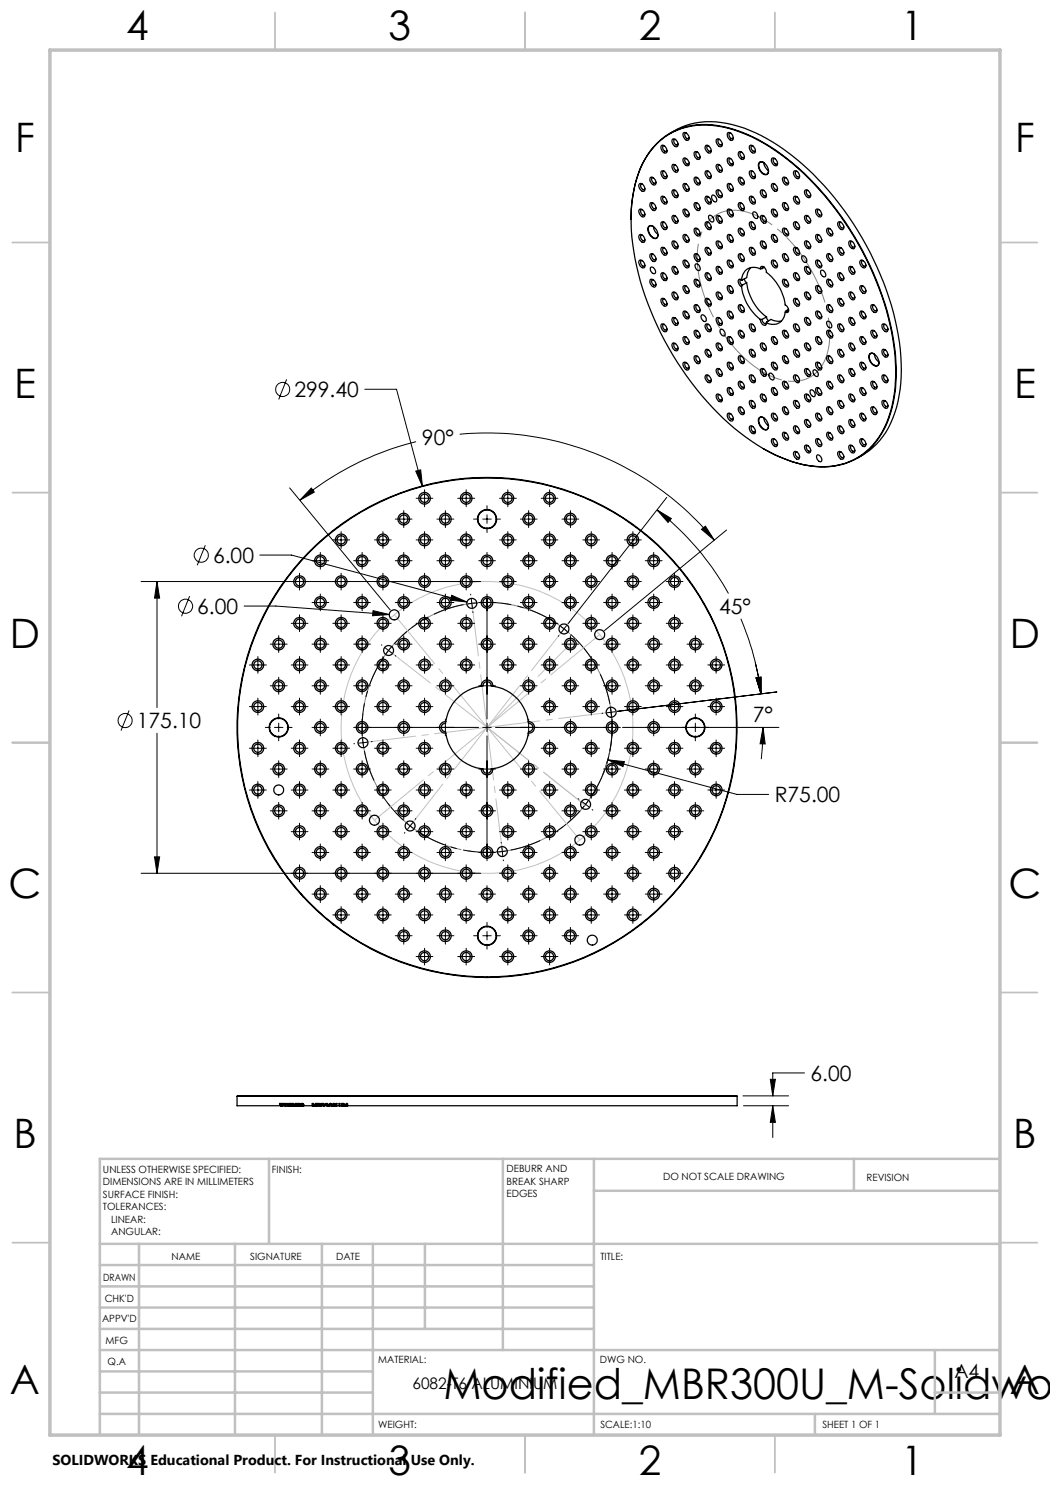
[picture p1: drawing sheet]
<svg xmlns="http://www.w3.org/2000/svg" width="210mm" height="297mm" viewBox="0 0 210 297" stroke-linecap="round" stroke-linejoin="round" font-family="sans-serif">
<defs><g id="words">
<text font-size="8.5" x="88.7" y="279.7">Modified_MBR300U_M-Solidwor</text>
<g font-size="8.1">
<text x="25.2" y="8">4</text>
<text x="77.7" y="8">3</text>
<text x="127.7" y="8">2</text>
<text x="180.2" y="8">1</text>
<text x="3" y="30.4">F</text>
<text x="203" y="30.4">F</text>
<text x="2.8" y="79.6">E</text>
<text x="202.8" y="79.6">E</text>
<text x="2" y="129.6">D</text>
<text x="202" y="129.6">D</text>
<text x="1.7" y="179.6">C</text>
<text x="201.7" y="179.6">C</text>
<text x="2.7" y="229.6">B</text>
<text x="202.7" y="229.6">B</text>
<text x="2" y="278.9">A</text>
<text x="202" y="278.9">A</text>
<text x="25.2" y="295">4</text>
<text x="77.7" y="295">3</text>
<text x="127.7" y="295">2</text>
<text x="180.2" y="295">1</text>
</g>
<g font-size="4.2">
<text x="58.9" y="79.4">299.40</text>
<text x="84.4" y="89">90°</text>
<text x="42.6" y="112.6">6.00</text>
<text x="39.5" y="122.8">6.00</text>
<text x="143.8" y="122.8">45°</text>
<text x="27.4" y="145.6">175.10</text>
<text x="150.5" y="144.3">7°</text>
<text x="154.9" y="160.5">R75.00</text>
<text x="162.1" y="216.2">6.00</text>
</g>
<text font-size="3.9" x="190.9" y="275.5">A4</text>
<text font-size="3.2" x="82.5" y="277.9">6082-T6 ALUMINIUM</text>
<text font-size="2.9" x="10.5" y="292.9">SOLIDWORKS Educational Product. For Instructional Use Only.</text>
<g font-size="2">
<text x="20.6" y="234.6">UNLESS OTHERWISE SPECIFIED:</text>
<text x="20.6" y="237.1">DIMENSIONS ARE IN MILLIMETERS</text>
<text x="20.6" y="239.6">SURFACE FINISH:</text>
<text x="54.4" y="234.6">FINISH:</text>
<text x="101.3" y="234.5">DEBURR AND</text>
<text x="101.3" y="237">BREAK SHARP</text>
<text x="101.3" y="239.5">EDGES</text>
<text x="132.6" y="236">DO NOT SCALE DRAWING</text>
<text x="173.3" y="236.2">REVISION</text>
<text x="20.6" y="242.1">TOLERANCES:</text>
<text x="22.2" y="244.6">LINEAR:</text>
<text x="22.2" y="247.1">ANGULAR:</text>
<text x="34.3" y="252">NAME</text>
<text x="50" y="251.9">SIGNATURE</text>
<text x="67.2" y="251.9">DATE</text>
<text x="120.1" y="251.9">TITLE:</text>
<text x="20.6" y="256.1">DRAWN</text>
<text x="20.9" y="260.3">CHK'D</text>
<text x="20.4" y="264.4">APPV'D</text>
<text x="21.1" y="268.8">MFG</text>
<text x="21.5" y="273">Q.A</text>
<text x="75.6" y="272.5">MATERIAL:</text>
<text x="120" y="272.5">DWG NO.</text>
<text x="75.6" y="285.5">WEIGHT:</text>
<text x="120.1" y="285.6">SCALE:1:10</text>
<text x="164.5" y="285.6">SHEET 1 OF 1</text>
</g>
</g></defs>
<g fill="none" stroke="#000" stroke-width=".2">
<path d="M57.3 75.9l-1.6 4M73 77.9h6.3l5.2 19.4M57.9 97.6l20.1 24.4M62.3 97.6l.6 .8-2.9 1.6zM83.1 94.2l1-.2 .4 3.3zM83.2 88.3a58.8 58.8 0 0 0-23.2 11.7M83.2 99.7h3.4M84.9 98v3.3M91.5 99.7h3.4M91.9 86.9a58.9 58.9 0 0 1 51 21.2M93.2 98v3.3M99.9 99.7h3.4"/>
<path d="M101.6 98v3.3M108.2 99.7h3.4M109.9 98v3.3M133.3 99.5l-19.7 25.3M28.2 116.3h67.9M31.4 116.3l.5 3.3h-1zM31.4 116.3v25.2M37.9 119.2l-1.6 4.1M41.1 109l-1.7 4.1M52 111h6.3l35.1 9.4M59.9 114.6v3.4M62.4 112.1h3.4"/>
<path d="M64.1 110.5v3.3M64.1 118.8v3.4M66.6 108h3.3M68.2 106.3v3.4M68.2 114.6v3.4M70.7 112.1h3.4M72.4 110.5v3.3M72.4 118.8v3.4M74.9 108h3.3M76.6 106.3v3.4M76.6 114.6v3.4M79.1 103.8h3.3"/>
<path d="M79.1 112.1h3.3M80.8 102.1v3.4M80.8 110.5v3.3M80.8 118.8v3.4M83.2 108h3.4M84.9 106.3v3.4M84.9 114.6v3.4M87.4 103.8h3.4M87.4 112.1h3.4M89.1 102.1v3.4M89.1 110.5v3.3M89.1 118.8v3.4"/>
<path d="M90.3 119.1l3.1 1.3-3.3-.4zM91.5 108h3.4M93.2 106.3v3.4M93.2 114.6v3.4M94.1 118.8l.1 .2M94.3 119.8l.1 .9M94.7 103.8h1M95.7 112.1h3.4M96.6 103.8h1.6M97.4 101.1v1M97.4 103v1.7M97.4 105.5v1"/>
<path d="M97.4 110.5v3.3M97.4 118.8v25M99.1 103.8h1M99.9 116.3h3.4M99.9 108h3.4M101.6 106.3v3.4M101.6 114.6v3.4M104.1 103.8h3.3M104.1 112.1h3.3M105.7 102.1v3.4M105.7 110.5v3.3M105.7 118.8v3.4"/>
<path d="M108.2 116.3h3.4M108.2 108h3.4M109.9 106.3v3.4M109.9 114.6v3.4M112.4 103.8h3.3M112.4 112.1h3.3M114.1 102.1v3.4M114.1 110.5v3.3M114.1 118.8v3.4M116.6 116.3h3.3M116.6 108h3.3M118.3 106.3v3.4"/>
<path d="M118.3 114.6v3.4M120.7 112.1h3.4M122.4 110.5v3.3M122.4 118.8v3.4M124.9 116.3h3.4M124.9 108h3.4M126.6 106.3v3.4M126.6 114.6v3.4M129 112.1h3.4M130.7 110.5v3.3M130.7 118.8v3.4M131.4 102l2.9 1.7-.7 .8z"/>
<path d="M131.4 102a55.6 55.6 0 0 1 14.3 16.7M133.2 116.3h3.4M134.9 114.6v3.4M140.3 105.9l.8-.7 1.8 2.9zM145.3 106l-24.4 20.1M48.8 121.2h6.4l22.7 1.7M49.9 133h3.4M51.6 131.3v3.4M51.6 139.6v3.4M54 137.2h3.4M54 128.8h3.4M55.7 127.1v3.4"/>
<path d="M55.7 135.5v3.3M58.2 133h3.4M58.2 124.7h3.4M59.9 123v3.3M59.9 131.3v3.4M59.9 139.6v3.4M62.4 137.2h3.4M62.4 128.8h3.4M62.4 120.5h3.4M64.1 127.1v3.4M64.1 135.5v3.3M66.6 133h3.3"/>
<path d="M66.6 124.7h3.3M68.2 123v3.3M68.2 131.3v3.4M68.2 139.6v3.4M70.7 137.2h3.4M70.7 128.8h3.4M70.7 120.5h3.4M72.4 127.1v3.4M72.4 135.5v3.3M74.6 122.1l3.3 .8-3.4 .3zM74.9 133h3.3M74.9 124.7h3.3"/>
<path d="M76.3 129h.1M76.6 123v3.3M76.6 131.3v3.4M76.6 139.6v3.4M77 129.6l1.4 1M78.2 129.4l-1 1.4M79.1 137.2h3.3M79.1 128.8h3.3M79.1 120.5h3.3M79.1 131.1l.1 .1M80.8 127.1v3.4M80.8 135.5v3.3"/>
<path d="M83.2 133h3.4M83.2 124.7h3.4M84.9 123v3.3M84.9 131.3v3.4M84.9 139.6v3.4M87.4 137.2h3.4M87.4 128.8h3.4M87.4 120.5h3.4M89.1 127.1v3.4M89.1 135.5v3.3M91.5 133h3.4M91.5 124.7h3.4"/>
<path d="M93.2 123v3.3M93.2 131.3v3.4M94.4 120.7l.1 .8M94.4 120.7l-.9 .1M94.6 122.3v.2M95.2 120.6l-.8 .1M95.7 137.2h3.4M95.7 128.8h3.4M95.7 120.5h3.4M99.9 133h3.4M99.9 124.7h3.4M101.6 123v3.3"/>
<path d="M101.6 131.3v3.4M104.1 137.2h3.3M104.1 128.8h3.3M104.1 120.5h3.3M105.7 127.1v3.4M105.7 135.5v3.3M108.2 133h3.4M108.2 124.7h3.4M109.9 123v3.3M109.9 131.3v3.4M109.9 139.6v3.4M111.8 127.1l-.1 .1"/>
<path d="M112.1 125.3l.7 .5M112.4 137.2h3.3M112.4 128.8h3.3M112.4 120.5h3.3M112.8 125.8l-.5 .7M112.8 125.8l.7 .5M113.3 125.1l-.5 .7M113.9 124.3l-.1 .2M114.1 127.1v3.4M114.1 135.5v3.3M116.6 133h3.3M116.6 124.7h3.3"/>
<path d="M118.3 123v3.3M118.3 131.3v3.4M118.3 139.6v3.4M120.7 137.2h3.4M120.7 128.8h3.4M120.7 120.5h3.4M122.4 127.1v3.4M122.4 135.5v3.3M124.9 133h3.4M124.9 124.7h3.4M126.6 123v3.3M126.6 131.3v3.4"/>
<path d="M126.6 139.6v3.4M129 137.2h3.4M129 128.8h3.4M129 120.5h3.4M130.7 127.1v3.4M130.7 135.5v3.3M133.2 133h3.4M133.2 124.7h3.4M134.9 123v3.3M134.9 131.3v3.4M134.9 139.6v3.4M137.4 137.2h3.4"/>
<path d="M137.4 128.8h3.4M139.1 127.1v3.4M139.1 135.5v3.3M141.6 133h3.3M143.2 131.3v3.4M143.2 139.6v3.4M148.2 123.8a55.7 55.7 0 0 1 4 14.9M151.1 132.5l.6 3.1 .5 3.1M151.2 135.6l1-.2v3.3zM155.4 138.4l-31.9 3.9M25.8 142.1l-1.6 4M31.4 146.6v28.1"/>
<path d="M49.9 141.3h3.4M49.9 149.6h3.4M49.9 158h3.4M51.6 148v3.3M51.6 156.3v3.4M53.1 145.5h.9M54 153.8h3.4M54.9 145.5h1.7M55.7 142.8v1M55.7 144.6v1.7M55.7 147.2v1M55.7 152.1v3.4"/>
<path d="M57.4 145.5h1M58.2 141.3h3.4M58.2 149.6h3.4M58.2 158h3.4M59.9 148v3.3M59.9 156.3v3.4M62.4 145.5h3.4M62.4 153.8h3.4M64.1 143.8v3.4M64.1 152.1v3.4M66.6 141.3h3.3M66.6 149.6h3.3"/>
<path d="M66.6 158h3.3M68.2 148v3.3M68.2 156.3v3.4M70.7 145.5h25M70.7 153.8h3.4M70.9 148.7l-.1 .1M72.4 143.8v3.4M72.4 152.1v3.4M72.5 147.7l.1 .9M72.6 148.6h-.8M72.6 148.6l.1 .8M73.4 148.4l-.8 .2"/>
<path d="M74.4 148.3h-.1M74.9 141.3h3.3M74.9 149.6h3.3M74.9 158h3.3M76.6 148v3.3M76.6 156.3v3.4M79.1 153.8h3.3M80.8 143.8v3.4M80.8 152.1v3.4M83.2 141.3h3.4M83.2 149.6h3.4M83.2 158h3.4"/>
<path d="M84.9 148v3.3M84.9 156.3v3.4M87.4 153.8h3.4M89.1 143.8v3.4M89.1 152.1v3.4M91.5 158h3.4M93.2 156.3v3.4M95.7 153.8h3.4M96.6 145.5h1.6M97.4 144.6v1.7M97.4 147.2v25M99.1 145.5h25"/>
<path d="M99.9 158h3.4M101.6 156.3v3.4M104.1 153.8h3.3M105.7 143.8v3.4M105.7 152.1v3.4M108.2 141.3h3.4M108.2 149.6h3.4M108.2 158h3.4M109.9 148v3.3M109.9 156.3v3.4M112.4 153.8h3.3M114.1 143.8v3.4"/>
<path d="M114.1 152.1v3.4M115.6 159.7l.2 .1M116.6 141.3h3.3M116.6 149.6h3.3M116.6 158h3.3M118.3 148v3.3M118.3 156.3v3.4M120.4 142.7h.1M120.7 153.8h3.4M121.6 152l3.3 .3-.3 1zM121.6 152l25.8 6.9h6.3M122.1 141.6l.1 .8"/>
<path d="M122.1 141.9a24.3 24.3 0 0 1-1.6 13M122.2 142.4l-.8 .2M122.2 142.4l.1 .9M122.4 143.8v3.4M122.4 152.1v3.4M123 142.3l-.8 .1M124.1 142.2h-.2M124.5 145.5h31.3M124.9 141.3h3.4M124.9 149.6h3.4M124.9 158h3.4M126.6 148v3.3"/>
<path d="M126.6 156.3v3.4M129 153.8h3.4M130.7 143.8v3.4M130.7 152.1v3.4M133.2 141.3h3.4M133.2 149.6h3.4M133.2 158h3.4M134.9 148v3.3M134.9 156.3v3.4M137.4 153.8h3.4M139.1 142.8v1M139.1 144.6v1.7"/>
<path d="M139.1 147.2v1M139.1 152.1v3.4M141.6 141.3h3.3M141.6 149.6h3.3M141.6 158h3.3M143.2 148v3.3M143.2 156.3v3.4M152.6 145.5l.4 3.3h-1zM152.6 145.5l-.3 6.3M28.2 174.7h67.9M30.9 171.4h1l-.5 3.3zM54 162.2h3.4"/>
<path d="M55.7 160.5v3.3M58.2 166.3h3.4M59.9 164.6v3.4M59.9 173v3.4M62.4 162.2h3.4M62.4 170.5h3.4M62.4 178.8h3.4M64.1 160.5v3.3M64.1 168.8v3.4M64.1 177.1v3.4M66.6 166.3h3.3M68.2 164.6v3.4"/>
<path d="M68.2 173v3.4M70.7 162.2h3.4M70.7 170.5h3.4M70.7 178.8h3.4M72.4 160.5v3.3M72.4 168.8v3.4M72.4 177.1v3.4M74.9 166.3h3.3M76.6 164.6v3.4M76.6 173v3.4M79.1 162.2h3.3M79.1 170.5h3.3"/>
<path d="M79.1 178.8h3.3M80.8 160.5v3.3M80.8 168.8v3.4M80.8 177.1v3.4M81 166.5l-.1 .1M81.4 164.7l1.3 1M82.5 164.5l-1 1.4M83.1 163.7l-.1 .2M83.2 166.3h3.4M84.9 164.6v3.4M84.9 173v3.4M87.4 162.2h3.4"/>
<path d="M87.4 170.5h3.4M87.4 178.8h3.4M89.1 160.5v3.3M89.1 168.8v3.4M89.1 177.1v3.4M91.5 166.3h3.4M93.2 164.6v3.4M93.2 173v3.4M95.7 162.2h3.4M95.7 170.5h3.4M95.7 178.8h3.4M97.4 177.1v3.4"/>
<path d="M99.9 174.7h3.4M99.9 166.3h3.4M100.2 168.5l.1 .1M100.4 169.5l.1 .8M100.5 170.3v.8M100.5 170.3l-.9 .1M100.6 172l.1 .2M101.3 170.2l-.8 .1M101.6 164.6v3.4M101.6 173v3.4M104.1 162.2h3.3M104.1 170.5h3.3"/>
<path d="M104.1 178.8h3.3M105.7 160.5v3.3M105.7 168.8v3.4M105.7 177.1v3.4M108.2 174.7h3.4M108.2 166.3h3.4M109.9 164.6v3.4M109.9 173v3.4M112.4 162.2h3.3M112.4 170.5h3.3M112.4 178.8h3.3M114.1 160.5v3.3"/>
<path d="M114.1 168.8v3.4M114.1 177.1v3.4M116.5 160.4l.6 .5M116.6 174.7h3.3M116.6 166.3h3.3M117.1 160.9l.7 .5M117.1 160.9l-.5 .6M117.6 160.2l-.5 .7M118.3 164.6v3.4M118.3 173v3.4M118.4 161.9l.2 .1M120.7 162.2h3.4"/>
<path d="M120.7 170.5h3.4M120.7 178.8h3.4M122.4 160.5v3.3M122.4 168.8v3.4M122.4 177.1v3.4M124.9 174.7h3.4M124.9 166.3h3.4M126.6 164.6v3.4M126.6 173v3.4M129 162.2h3.4M129 170.5h3.4M129 178.8h3.4"/>
<path d="M130.7 160.5v3.3M130.7 168.8v3.4M130.7 177.1v3.4M133.2 174.7h3.4M133.2 166.3h3.4M134.9 164.6v3.4M134.9 173v3.4M137.4 162.2h3.4M139.1 160.5v3.3M66.6 183h3.3M68.2 181.3v3.4M74.9 183h3.3"/>
<path d="M76.6 181.3v3.4M79.1 187.1h3.3M80.8 185.5v3.3M83.2 183h3.4M83.2 191.3h3.4M84.9 181.3v3.4M84.9 189.6v3.4M87.4 187.1h3.4M89.1 185.5v3.3M91.5 183h3.4M91.5 191.3h3.4M93.2 181.3v3.4"/>
<path d="M93.2 189.6v3.4M94.7 187.1h1M96.6 187.1h1.6M97.4 184.5v1M97.4 186.3v1.7M97.4 188.8v1M99.1 187.1h1M99.9 183h3.4M99.9 191.3h3.4M101.6 181.3v3.4M101.6 189.6v3.4M104.1 187.1h3.3"/>
<path d="M105.7 185.5v3.3M108.2 183h3.4M108.2 191.3h3.4M109.9 181.3v3.4M109.9 189.6v3.4M112.4 187.1h3.3M114.1 185.5v3.3M116.6 183h3.3M118.3 181.3v3.4M124.9 183h3.4M126.6 181.3v3.4M148.6 219.2h9.1"/>
<path d="M154.1 215.9h1l-.5 3.3zM160.9 214.6h-6.3v4.6M148.7 221.2h9M154.6 221.2l.5 3.3h-1zM154.6 221.2v6.3"/>
<circle cx="56.5" cy="77.9" r="1.41"/>
<circle cx="40.2" cy="111.1" r="1.42"/>
<circle cx="37.1" cy="121.3" r="1.41"/>
<circle cx="25" cy="144.1" r="1.4"/>
</g>
<circle cx="97.4" cy="145.5" r="29.2" fill="none" stroke="#c0c0c0" stroke-width=".2"/>
<path d="M121.3 138.2a25 25 0 0 0-41.8-10.1 25 25 0 0 0 11.4 41.5 25 25 0 0 0 30.8-30.1l-.4-1.3" fill="none" stroke="#808080" stroke-width=".2" stroke-dasharray="15.2 1.3 1.3 1.3" stroke-dashoffset="5.3" stroke-linecap="butt"/>
<path d="M165.4 62a29.7 29.7 0 0 0-12.7-18.2 9.6 9.6 0 0 0-9.1-1 8.5 8.5 0 0 0-4.1 7.3 27.9 27.9 0 0 0 6.6 18.5 19.8 19.8 0 0 0 10.9 7.5 7 7 0 0 0 8.5-5.6 17.9 17.9 0 0 0-.1-8.5" fill="none" stroke="#808080" stroke-width=".2" stroke-dasharray="15.2 1.3 1.3 1.3" stroke-dashoffset="-1.6" stroke-linecap="butt"/>
<path d="M76.7 131.4a25 25 0 0 0-4.2 15.4M92.7 120.9a25 25 0 0 0-13.9 7.9M111.4 124.8a25 25 0 0 0-15.3-4.3M72.9 150.2a25 25 0 0 0 7.8 13.9M118.1 159.5a25 25 0 0 0 4.3-15.4M122 140.8a25 25 0 0 0-7.9-13.9M83.4 166.2a25 25 0 0 0 15.4 4.2M102.1 170a25 25 0 0 0 13.9-7.8" fill="none" stroke="#000" stroke-width=".2" stroke-dasharray="15.2 1.3 1.3 1.3" stroke-dashoffset="9" stroke-linecap="butt"/>
<path d="M97.4 145.5l22.5-18.6M97.4 145.5l-18.5-22.6M97.4 145.5l18.6 22.5M74.9 164l22.5-18.5" fill="none" stroke="#c0c0c0" stroke-width=".2" stroke-dasharray="15.2 1.3 1.3 1.3" stroke-dashoffset="2.6"/>
<path d="M77.7 130.1l19.7 15.4M112.8 125.8l-15.4 19.7M97.4 145.5l17.7-17.7M97.4 145.5l-3-24.8M97.4 145.5l24.8-3.1M97.4 145.5l19.6 15.5M97.4 145.5l3.1 24.8M97.4 145.5l-24.8 3M82 165.2l15.4-19.7M117 161l-19.6-15.5" fill="none" stroke="#c0c0c0" stroke-width=".2" stroke-dasharray="15.2 1.3 1.3 1.3" stroke-dashoffset="4.6"/>
<g fill="none" stroke="#c0c0c0" stroke-width=".35">
<path d="M55 2.5v7.5M105 2.5v7.5M155 2.5v7.5M2.5 48.5h7.5M200 48.5h7.5M2.5 98.5h7.5M200 98.5h7.5M2.5 148.5h7.5M200 148.5h7.5M2.5 198.5h7.5M200 198.5h7.5M2.5 248.5h7.5"/>
<path d="M200 248.5h7.5M55 287v7.5M105 287v7.5M155 287v7.5"/>
</g>
<g fill="none" stroke="#c0c0c0" stroke-width=".5">
<path d="M53.8 231.8v17M100.6 231.8v38.2M118.8 231.8v55.2M118.8 238.2h81.2M170.8 231.8v6.4M200 231.8h-180v55.2M20 248.8h180M20 257.3h98.8M20 253h98.8M27.8 248.8v38.2M47 248.8v38.2M64.4 248.8v38.2"/>
<path d="M74.6 248.8v38.2M85 248.8v17M20 265.8h98.8M20 261.5h98.8M20 278.5h54.6M20 274.3h54.6M20 270h180M187 278.5h13M187 270v12.8M20 282.8h180M163 282.8v4.2"/>
</g>
<path d="M10 10h190v277h-190z" fill="none" stroke="#c0c0c0" stroke-width=".7"/>
<g fill="#000">
<path d="M83.1 94.2l1.4 3.1-.4-3.3zM121.6 152l3 1.3 .3-1zM90.3 119.1l-.2 .9 3.3 .4zM74.6 122.1l-.1 1.1 3.4-.3zM154.1 215.9h1l-.5 3.3zM154.6 221.2l.5 3.3h-1z"/>
<path d="M151.2 135.6l1-.2v3.3zM131.4 102l2.9 1.7-.7 .8zM152.6 145.5l.4 3.3h-1zM151.2 135.6l1-.2v3.3zM30.9 171.4h1l-.5 3.3zM31.4 116.3l.5 3.3h-1zM140.3 105.9l.8-.7 1.8 2.9zM62.3 97.6l.6 .8-2.9 1.6z"/>
</g>
<g fill="none" stroke="#000" stroke-width=".25">
<path d="M128 36.7a.97 .97 0 0 1 .8 .6 .97 .97 0 0 1-.1 1 1.03 1.03 0 0 1-.7-1.6zM128.5 36.8a.49 .49 0 0 0-.5 .5 .49 .49 0 0 0 .4 .5l.4 .2 .2-.3M130 35.6a.88 .88 0 0 1 .9 .1 .88 .88 0 0 1 .3 .9l-.1 .3a1.02 1.02 0 0 1-1.1-1.3zM130.7 35.6h-.1a.57 .57 0 0 0-.3 .5 .57 .57 0 0 0 .5 .5l.3 .1 .1-.3M131.5 28.6a14.1 14.1 0 0 1 13.1-3.2 35.1 35.1 0 0 1 16.2 9.3 60.8 60.8 0 0 1 18.2 36.3 27.2 27.2 0 0 1-2.6 15.5 13.4 13.4 0 0 1-14.5 6.6 29.9 29.9 0 0 1-13.9-6.5 60.6 60.6 0 0 1-21.6-39.2 27.2 27.2 0 0 1 2.6-15.6l1.2-1.7zM132.3 34.3a.96 .96 0 0 1 .9 .3 .96 .96 0 0 1 .1 1.1 1.03 1.03 0 0 1-1-1.4zM132.4 39.3a1.07 1.07 0 0 1 .9 1.5 .99 .99 0 0 1-1-.5 .99 .99 0 0 1 .1-1zM132.4 29.1a1.06 1.06 0 0 1 .9 1.4 .95 .95 0 0 1-1-.4 .95 .95 0 0 1 .1-1zM132.9 29.2a.49 .49 0 0 0-.4 .4 .49 .49 0 0 0 .3 .5l.4 .2 .2-.2M132.9 34.3h-.1a.63 .63 0 0 0-.2 .7 .63 .63 0 0 0 .5 .4l.3-.2M132.9 39.4h-.1a.61 .61 0 0 0-.2 .7 .61 .61 0 0 0 .5 .4l.3-.2M134 26.7a15.6 15.6 0 0 1 13.6-1.4 39.4 39.4 0 0 1 17.2 11.8 62.1 62.1 0 0 1 15.1 31.3 29.3 29.3 0 0 1-1.7 16.2 14.3 14.3 0 0 1-6.7 7"/>
<path d="M134.5 27.9a.82 .82 0 0 1 1.1 .8v.3a.4 .4 0 0 1-.3 .4 .4 .4 0 0 1-.5-.3l-.4-.6zM134.5 38.1a.82 .82 0 0 1 1.1 .8v.5a.73 .73 0 0 1-.8 0 .73 .73 0 0 1-.4-.7zM134.5 33a.91 .91 0 0 1 1 .4 .91 .91 0 0 1-.1 1.1 1.13 1.13 0 0 1-.9-1.5zM135.1 27.9a.49 .49 0 0 0-.4 .4 .49 .49 0 0 0 .3 .6l.3 .1 .3-.2M135.1 33h-.1a.61 .61 0 0 0-.2 .6 .61 .61 0 0 0 .5 .5l.3-.2M135.1 38.1a.49 .49 0 0 0-.4 .4 .49 .49 0 0 0 .3 .5l.5 .2 .1-.2M136.7 31.7a.89 .89 0 0 1 1.1 .9 .43 .43 0 0 1-.3 .6 1.13 1.13 0 0 1-.8-1.5zM136.7 36.8a.85 .85 0 0 1 1.1 .9 .45 .45 0 0 1-.2 .6 .45 .45 0 0 1-.6-.2l-.4-.7zM136.7 26.6a.96 .96 0 0 1 .9 .4 .96 .96 0 0 1 .1 1 .98 .98 0 0 1-1.1-1.2zM137.3 26.6h-.1a.61 .61 0 0 0-.1 .7 .61 .61 0 0 0 .7 .4v-.2M137.3 31.7h-.1a.61 .61 0 0 0-.2 .7 .61 .61 0 0 0 .5 .4l.3-.2M137.3 36.8h-.1a.61 .61 0 0 0-.2 .7 .61 .61 0 0 0 .5 .5l.3-.3"/>
<path d="M138.9 35.6a.82 .82 0 0 1 1.1 .8l.1 .2a.43 .43 0 0 1-.4 .4 .43 .43 0 0 1-.5-.2l-.3-.6zM138.9 30.4a.82 .82 0 0 1 1.1 .9v.4a.73 .73 0 0 1-.8 0 .73 .73 0 0 1-.3-.7zM139.5 30.4a.49 .49 0 0 0-.4 .5 .49 .49 0 0 0 .4 .5l.4 .2 .1-.2M139.5 35.6a.49 .49 0 0 0-.4 .4 .49 .49 0 0 0 .4 .5l.2 .2 .3-.3M141.1 34.3a.91 .91 0 0 1 1 .4 .91 .91 0 0 1-.1 1 1.13 1.13 0 0 1-.9-1.4zM141.2 39.3a.97 .97 0 0 1 .9 .5 .97 .97 0 0 1-.1 1 1.01 1.01 0 0 1-.8-1.5zM141.2 29.1a.97 .97 0 0 1 .9 .5 .97 .97 0 0 1-.1 1 1.03 1.03 0 0 1-.8-1.5zM141.7 29.2h-.2a.65 .65 0 0 0 0 .7 .65 .65 0 0 0 .7 .3v-.1M141.7 34.3a.58 .58 0 0 0-.3 .5 .58 .58 0 0 0 .4 .5l.3 .1 .1-.2M141.7 39.4a.58 .58 0 0 0-.3 .6 .58 .58 0 0 0 .4 .5h.3l.1-.2M142.4 39.1a.82 .82 0 0 1 .8 .4 .82 .82 0 0 1 0 .9 .95 .95 0 0 1-.8-1.3zM143.3 38.1a.85 .85 0 0 1 1.2 .8 .49 .49 0 0 1-.4 .7 .49 .49 0 0 1-.6-.4l-.2-.5z"/>
<path d="M143.3 33a.94 .94 0 0 1 1 .3 .94 .94 0 0 1 0 1.1 .98 .98 0 0 1-1.1-1.2zM143.3 27.9a.85 .85 0 0 1 1.2 .8 .49 .49 0 0 1-.4 .7 .49 .49 0 0 1-.6-.4l-.2-.5zM143.9 27.9a.61 .61 0 0 0-.3 .7 .61 .61 0 0 0 .6 .4l.3-.2M143.9 33a.61 .61 0 0 0-.2 .7 .61 .61 0 0 0 .7 .3l.1-.1M143.9 38.1a.61 .61 0 0 0-.3 .7 .61 .61 0 0 0 .6 .4l.3-.2M145.5 31.7a.86 .86 0 0 1 1.1 .9l.1 .2a.5 .5 0 0 1-.5 .4 .5 .5 0 0 1-.5-.4l-.2-.5zM145.5 26.6a.91 .91 0 0 1 1 .4 .91 .91 0 0 1-.1 1.1 1.13 1.13 0 0 1-.9-1.5zM145.6 36.7a1.06 1.06 0 0 1 .9 1.5 .95 .95 0 0 1-.9-.4 .95 .95 0 0 1 0-1.1zM146.2 26.6h-.1a.63 .63 0 0 0-.3 .7 .63 .63 0 0 0 .6 .5l.2-.3M146.2 31.7h-.1a.61 .61 0 0 0-.3 .7 .61 .61 0 0 0 .6 .4l.2-.2M146.2 36.8a.49 .49 0 0 0-.5 .5 .49 .49 0 0 0 .4 .5l.4 .2 .1-.3M147.7 35.6a.87 .87 0 0 1 .9 .1 .87 .87 0 0 1 .3 .9l-.1 .2a.52 .52 0 0 1-.5 .2 .52 .52 0 0 1-.4-.4l-.2-.5z"/>
<path d="M147.7 30.4a.87 .87 0 0 1 .9 .2 .87 .87 0 0 1 .3 .9l-.1 .2a.75 .75 0 0 1-1.1-.7zM148.3 30.4a.57 .57 0 0 0-.3 .6 .57 .57 0 0 0 .4 .5l.3 .1 .2-.2M148.3 35.6a.57 .57 0 0 0-.3 .5 .57 .57 0 0 0 .4 .5l.3 .1 .2-.3M149.9 39.4a.82 .82 0 0 1 1.2 .8v.3a.5 .5 0 0 1-.5 .4 .5 .5 0 0 1-.5-.5l-.2-.4zM149.9 34.3a.94 .94 0 0 1 1 .3 .94 .94 0 0 1 .1 1.1 1.03 1.03 0 0 1-1.1-1.4zM150 29.1a1.06 1.06 0 0 1 1 1.4 .95 .95 0 0 1-1-.4 .95 .95 0 0 1 0-1zM150.6 29.2h-.1a.61 .61 0 0 0-.3 .7 .61 .61 0 0 0 .6 .4l.3-.2M150.6 34.3h-.1a.61 .61 0 0 0-.2 .7 .61 .61 0 0 0 .7 .3l.1-.1M150.6 39.4h-.1a.61 .61 0 0 0-.3 .7 .61 .61 0 0 0 .6 .4l.3-.2M151.8 32.6a.79 .79 0 0 1 1.2 .2 1.5 1.5 0 0 1 .4 2.1 1.76 1.76 0 0 1-1.6-2.3zM152.2 38.1a.82 .82 0 0 1 1.1 .8l-.1 .5a.73 .73 0 0 1-.7 0 .73 .73 0 0 1-.4-.7zM152.7 32.5a.63 .63 0 0 0-.8 0 .63 .63 0 0 0-.1 .8 1.7 1.7 0 0 0 1.6 1.6l.2-.3 .1-.4"/>
<path d="M152.8 32.5l.2 .8 .7 .8M152.8 38.1a.49 .49 0 0 0-.4 .4 .49 .49 0 0 0 .3 .5l.4 .2 .2-.2M154.3 36.8a.88 .88 0 0 1 .9 .2 .88 .88 0 0 1 .3 .9v.2a.52 .52 0 0 1-.5 .2 .52 .52 0 0 1-.4-.4l-.3-.5zM154.3 31.7a.89 .89 0 0 1 1 .2 .89 .89 0 0 1 .2 .9 .35 .35 0 0 1-.2 .4 .35 .35 0 0 1-.4-.1l-.6-.8zM155 31.7h-.1a.59 .59 0 0 0-.3 .6 .59 .59 0 0 0 .5 .5h.3l.1-.2M155 36.8h-.1a.57 .57 0 0 0-.3 .6 .57 .57 0 0 0 .5 .5l.3 .1 .1-.3M156.6 35.6a.82 .82 0 0 1 1.1 .8v.2a.43 .43 0 0 1-.3 .4 .43 .43 0 0 1-.5-.2l-.4-.7zM157.2 35.6a.49 .49 0 0 0-.4 .4 .49 .49 0 0 0 .3 .5l.3 .2 .3-.3M158.8 34.3a.91 .91 0 0 1 1 .4 .91 .91 0 0 1-.1 1 1.13 1.13 0 0 1-.9-1.4zM158.9 39.3a.97 .97 0 0 1 .9 .5 .97 .97 0 0 1-.1 1 1.01 1.01 0 0 1-.8-1.5zM159.4 34.3h-.1a.61 .61 0 0 0-.2 .6 .61 .61 0 0 0 .5 .5l.3-.2M159.4 39.4h-.1a.61 .61 0 0 0-.2 .6 .61 .61 0 0 0 .5 .5l.3-.2"/>
<path d="M161 38.1a.85 .85 0 0 1 1.1 .8 .45 .45 0 0 1-.2 .6 .45 .45 0 0 1-.6-.2l-.4-.6zM161.6 38.1h-.1a.61 .61 0 0 0-.2 .7 .61 .61 0 0 0 .6 .4l.2-.2M126.2 43.9a22.8 22.8 0 0 1 4-13.9 13.8 13.8 0 0 1 14.4-4.7 35.9 35.9 0 0 1 17.3 10.4 61.5 61.5 0 0 1 17 33.8 28.5 28.5 0 0 1-1.9 16.1 13.5 13.5 0 0 1-15.1 7.6 27.5 27.5 0 0 1-9.2-3.5M127.8 52.1a.82 .82 0 0 1 1.2 .9l-.1 .4a.73 .73 0 0 1-.7 0 .73 .73 0 0 1-.4-.7zM127.8 47a.89 .89 0 0 1 1.2 1.1l-.1 .2a.73 .73 0 0 1-.7 0 .73 .73 0 0 1-.4-.7zM127.8 41.9a.85 .85 0 0 1 .9 .2 .85 .85 0 0 1 .3 .9 .4 .4 0 0 1-.3 .4 .4 .4 0 0 1-.5-.2l-.5-.9zM128.5 41.9h-.1a.63 .63 0 0 0-.3 .7 .63 .63 0 0 0 .6 .5l.3-.3M128.5 47.1l-.1-.1a.61 .61 0 0 0-.3 .7 .61 .61 0 0 0 .6 .5l.3-.3M128.5 52.1a.49 .49 0 0 0-.5 .5 .49 .49 0 0 0 .4 .5l.4 .2 .2-.2M129.7 45.3a1.09 1.09 0 0 1 1.6 .7l.3 .6a.71 .71 0 0 1-.3 1 .71 .71 0 0 1-.9-.2 1.78 1.78 0 0 1-.7-2.1zM130 55.9a.9 .9 0 0 1 1 .5 .9 .9 0 0 1-.1 1 1.19 1.19 0 0 1-.9-1.5zM130 50.9a.88 .88 0 0 1 .9 .1 .88 .88 0 0 1 .3 .9l-.1 .3a1.02 1.02 0 0 1-1.1-1.3z"/>
<path d="M130 40.6a.9 .9 0 0 1 1 .4 .9 .9 0 0 1-.1 1.1 1.19 1.19 0 0 1-.9-1.5zM130.1 53.5a.79 .79 0 0 1 .8 .4 .79 .79 0 0 1 0 .8 .95 .95 0 0 1-.8-1.2zM130.6 45.3a.68 .68 0 0 0-.9 .1 .68 .68 0 0 0 .1 .9 1.61 1.61 0 0 0 1.5 1.3l.3-.6M130.7 40.7l-.1-.1a.61 .61 0 0 0-.2 .8 .61 .61 0 0 0 .7 .3l.1-.1M130.7 45.3l.4 1.1 .5 .5M130.7 50.9h-.1a.57 .57 0 0 0-.3 .6 .57 .57 0 0 0 .5 .4l.3 .1 .1-.3M130.7 56l-.1-.1a.61 .61 0 0 0-.2 .8 .61 .61 0 0 0 .7 .3l.1-.1M132.3 59.8a.82 .82 0 0 1 1.1 .8 .43 .43 0 0 1-.2 .6 .43 .43 0 0 1-.6-.2l-.4-.6zM132.3 49.6a.96 .96 0 0 1 .9 .3 .96 .96 0 0 1 .1 1.1 1.03 1.03 0 0 1-1-1.4zM132.4 54.6a1.07 1.07 0 0 1 .9 1.5 .99 .99 0 0 1-1-.5 .99 .99 0 0 1 .1-1zM132.4 44.4a1.06 1.06 0 0 1 .9 1.5 .95 .95 0 0 1-1-.5 .95 .95 0 0 1 .1-1zM132.9 44.5a.49 .49 0 0 0-.4 .4 .49 .49 0 0 0 .3 .5l.4 .2 .2-.2"/>
<path d="M132.9 49.6h-.1a.63 .63 0 0 0-.2 .7 .63 .63 0 0 0 .5 .4l.3-.2M132.9 54.7h-.1a.61 .61 0 0 0-.2 .7 .61 .61 0 0 0 .5 .4l.3-.2M132.9 59.8a.49 .49 0 0 0-.4 .4 .49 .49 0 0 0 .3 .5l.4 .2 .2-.2M134.5 58.5a.82 .82 0 0 1 1.1 .9v.2a.4 .4 0 0 1-.3 .4 .4 .4 0 0 1-.5-.2l-.4-.7zM134.5 53.4a.82 .82 0 0 1 1.1 .9v.4a.73 .73 0 0 1-.8 0 .73 .73 0 0 1-.4-.7zM134.5 48.3a.91 .91 0 0 1 1 .4 .91 .91 0 0 1-.1 1.1 1.13 1.13 0 0 1-.9-1.5zM134.5 43.2a.82 .82 0 0 1 1.1 .9v.2a.4 .4 0 0 1-.3 .4 .4 .4 0 0 1-.5-.3l-.4-.6zM135.1 43.2a.49 .49 0 0 0-.4 .5 .49 .49 0 0 0 .3 .5l.3 .1 .3-.2M135.1 48.3h-.1a.61 .61 0 0 0-.2 .7 .61 .61 0 0 0 .5 .4l.3-.2M135.1 53.4a.49 .49 0 0 0-.4 .5 .49 .49 0 0 0 .3 .5l.5 .1 .1-.2M135.1 58.5a.49 .49 0 0 0-.4 .5 .49 .49 0 0 0 .3 .5l.3 .2 .3-.3M136.7 57.2a.96 .96 0 0 1 .9 .4 .96 .96 0 0 1 .1 1 .98 .98 0 0 1-1.1-1.2z"/>
<path d="M136.7 52.1a.85 .85 0 0 1 1.1 .9 .45 .45 0 0 1-.2 .6 .45 .45 0 0 1-.6-.2l-.4-.7zM136.7 47a.89 .89 0 0 1 1.1 .9 .43 .43 0 0 1-.3 .6 1.13 1.13 0 0 1-.8-1.5zM136.7 41.9a.96 .96 0 0 1 .9 .4 .96 .96 0 0 1 .1 1 .98 .98 0 0 1-1.1-1.2zM137.3 41.9h-.1a.61 .61 0 0 0-.1 .7 .61 .61 0 0 0 .7 .4v-.2M137.3 47.1l-.1-.1a.61 .61 0 0 0-.2 .7 .61 .61 0 0 0 .5 .5l.3-.3M137.3 52.1h-.1a.61 .61 0 0 0-.2 .7 .61 .61 0 0 0 .5 .5l.3-.2M137.3 57.3l-.1-.1a.61 .61 0 0 0-.1 .8 .61 .61 0 0 0 .7 .3v-.2M138.9 55.9a.91 .91 0 0 1 1 .5 .91 .91 0 0 1-.1 1 1.13 1.13 0 0 1-.9-1.5zM138.9 50.9a.82 .82 0 0 1 1.1 .8l.1 .2a.43 .43 0 0 1-.4 .4 .43 .43 0 0 1-.5-.2l-.3-.6zM138.9 40.6a.91 .91 0 0 1 1 .5 .91 .91 0 0 1-.1 1 1.13 1.13 0 0 1-.9-1.5zM139 45.6a1.06 1.06 0 0 1 .9 1.5 .95 .95 0 0 1-.9-.4 .95 .95 0 0 1 0-1.1zM139.1 52.8a.79 .79 0 0 1 .8 .4 .79 .79 0 0 1-.1 .9 .9 .9 0 0 1-.7-1.3z"/>
<path d="M139.5 40.7v-.1a.61 .61 0 0 0-.3 .7 .61 .61 0 0 0 .5 .5l.3-.2M139.5 45.8a.49 .49 0 0 0-.4 .4 .49 .49 0 0 0 .4 .5l.4 .2 .1-.2M139.5 50.9a.49 .49 0 0 0-.4 .4 .49 .49 0 0 0 .4 .5l.2 .2 .3-.3M139.5 56v-.1a.61 .61 0 0 0-.3 .7 .61 .61 0 0 0 .5 .5l.3-.2M141.1 59.8a.87 .87 0 0 1 .9 .2 .87 .87 0 0 1 .2 .9v.2a.75 .75 0 0 1-1.2-.7zM141.1 49.6a.91 .91 0 0 1 1 .4 .91 .91 0 0 1-.1 1 1.13 1.13 0 0 1-.9-1.4zM141.2 54.6a.97 .97 0 0 1 .9 .5 .97 .97 0 0 1-.1 1 1.01 1.01 0 0 1-.8-1.5zM141.2 44.4a.97 .97 0 0 1 .9 .5 .97 .97 0 0 1-.1 1 1.03 1.03 0 0 1-.8-1.5zM141.7 44.5h-.2a.65 .65 0 0 0 0 .7 .65 .65 0 0 0 .7 .3v-.1M141.7 49.6a.58 .58 0 0 0-.3 .6 .58 .58 0 0 0 .4 .5h.3l.1-.2M141.7 54.7a.58 .58 0 0 0-.3 .6 .58 .58 0 0 0 .4 .5h.3l.1-.2M141.7 59.8h-.2a.65 .65 0 0 0 0 .7 .65 .65 0 0 0 .7 .3v-.1"/>
<path d="M141.9 43.1a.86 .86 0 0 1 .7 1.3 .88 .88 0 0 1-.7-1.3zM143.3 43.2a.85 .85 0 0 1 1.2 .9 .49 .49 0 0 1-.4 .6 .49 .49 0 0 1-.6-.4l-.2-.5zM143.3 58.5a.85 .85 0 0 1 1.2 .9 .49 .49 0 0 1-.4 .6 .49 .49 0 0 1-.6-.4l-.2-.5zM143.3 53.4a.85 .85 0 0 1 1.2 .9 .49 .49 0 0 1-.4 .6 .49 .49 0 0 1-.6-.4l-.2-.5zM143.3 48.3a.94 .94 0 0 1 1 .4 .94 .94 0 0 1 0 1 .98 .98 0 0 1-1.1-1.2zM143.9 43.2a.61 .61 0 0 0-.3 .7 .61 .61 0 0 0 .6 .4l.3-.2M143.9 48.3a.61 .61 0 0 0-.2 .7 .61 .61 0 0 0 .7 .4l.1-.2M143.9 53.4a.61 .61 0 0 0-.3 .7 .61 .61 0 0 0 .6 .4l.3-.2M143.9 58.5a.61 .61 0 0 0-.3 .7 .61 .61 0 0 0 .6 .5l.3-.3M145.5 57.2a.91 .91 0 0 1 1 .4 .91 .91 0 0 1-.1 1.1 1.13 1.13 0 0 1-.9-1.5zM145.5 52.1a.82 .82 0 0 1 1.1 .9l.1 .2a.43 .43 0 0 1-.4 .4 .43 .43 0 0 1-.4-.2l-.4-.7zM145.5 41.9a.91 .91 0 0 1 1 .4 .91 .91 0 0 1-.1 1.1 1.13 1.13 0 0 1-.9-1.5z"/>
<path d="M145.6 46.9a1.07 1.07 0 0 1 .9 1.5 .99 .99 0 0 1-.9-.4 .99 .99 0 0 1 0-1.1zM146.2 41.9h-.1a.63 .63 0 0 0-.3 .7 .63 .63 0 0 0 .6 .5l.2-.3M146.2 47.1l-.1-.1a.61 .61 0 0 0-.3 .7 .61 .61 0 0 0 .6 .5l.2-.3M146.2 52.1a.49 .49 0 0 0-.5 .5 .49 .49 0 0 0 .4 .5l.4 .2 .1-.2M146.2 57.3l-.1-.1a.63 .63 0 0 0-.3 .7 .63 .63 0 0 0 .6 .5l.2-.3M147.7 50.9a.87 .87 0 0 1 .9 .1 .87 .87 0 0 1 .3 .9l-.1 .2a.52 .52 0 0 1-.5 .2 .52 .52 0 0 1-.4-.4l-.2-.5zM147.7 40.6a.91 .91 0 0 1 1 .5 .91 .91 0 0 1-.1 1 1.13 1.13 0 0 1-.9-1.5zM147.8 45.6a.97 .97 0 0 1 .9 .6 .97 .97 0 0 1-.1 1 1.01 1.01 0 0 1-.8-1.6zM148.3 55.9h-.5a1.07 1.07 0 0 0 .5 1.5M148.3 57.4a10 10 0 0 0 3.7 6.5M148.3 55.9l.1 .1M148.3 40.7v-.1a.61 .61 0 0 0-.2 .8 .61 .61 0 0 0 .7 .3l.1-.1"/>
<path d="M148.3 45.8a.57 .57 0 0 0-.3 .5 .57 .57 0 0 0 .4 .5l.3 .1 .2-.2M148.3 50.9a.57 .57 0 0 0-.3 .6 .57 .57 0 0 0 .4 .4l.3 .1 .2-.3M148.4 56l-.1-.1a.58 .58 0 0 0-.3 .6 .58 .58 0 0 0 .4 .5M148.4 57l-.1 .4M148.9 55.8l.4 .7M149.3 56.5a10 10 0 0 0 4 6.9M149.3 56.5l-.9 .5M149.9 49.6a.94 .94 0 0 1 1 .3 .94 .94 0 0 1 .1 1.1 1.03 1.03 0 0 1-1.1-1.4zM149.9 44.5a.82 .82 0 0 1 1.2 .8v.4a.72 .72 0 0 1-.8 .1 .72 .72 0 0 1-.4-.7zM150.1 53.5l-.1 .2a3.2 3.2 0 0 0-.7 1.8l-.9 .5M150.6 44.5h-.1a.61 .61 0 0 0-.3 .7 .61 .61 0 0 0 .6 .4l.3-.2M150.6 49.6h-.1a.61 .61 0 0 0-.2 .7 .61 .61 0 0 0 .7 .3l.1-.1"/>
<path d="M150.6 42.4a.79 .79 0 0 1 .8 .4 .79 .79 0 0 1 0 .9 .9 .9 0 0 1-.8-1.3zM152 53.8l.2-.4a.82 .82 0 0 1 1.1 .9v.2M152 53.8a2.49 2.49 0 0 0-3.7 2.1M152.2 48.3a.91 .91 0 0 1 .9 .4 .91 .91 0 0 1-.1 1.1 1.13 1.13 0 0 1-.8-1.5zM152.2 43.2a.82 .82 0 0 1 1.1 .9v.2a.4 .4 0 0 1-.3 .4 .4 .4 0 0 1-.5-.3l-.5-.8zM152.4 53.7l-.4 .1M152.8 43.2a.49 .49 0 0 0-.4 .5 .49 .49 0 0 0 .3 .5l.3 .1 .3-.2M152.8 48.3h-.1a.61 .61 0 0 0-.3 .7 .61 .61 0 0 0 .6 .4l.3-.2M152.8 53.4a.28 .28 0 0 0-.4 .3M152.9 53.5l-.5 .2M153.3 54.5a10.1 10.1 0 0 1 3.8 6.5M153.3 54.4v.1"/>
<path d="M154.3 52.1a.88 .88 0 0 1 .9 .2 .88 .88 0 0 1 .3 .9v.2a.52 .52 0 0 1-.5 .2 .52 .52 0 0 1-.4-.4l-.3-.5zM154.3 47a.89 .89 0 0 1 1 .2 .89 .89 0 0 1 .2 .9 .35 .35 0 0 1-.2 .4 .35 .35 0 0 1-.4-.1l-.6-.8zM154.3 41.9a.91 .91 0 0 1 1 .4 .91 .91 0 0 1 0 1.1 1.18 1.18 0 0 1-1-1.5zM155 41.9h-.1a.61 .61 0 0 0-.2 .7 .61 .61 0 0 0 .7 .4l.1-.2M155 47.1l-.1-.1a.59 .59 0 0 0-.3 .6 .59 .59 0 0 0 .5 .5l.3 .1 .1-.3M155 52.1h-.1a.57 .57 0 0 0-.3 .6 .57 .57 0 0 0 .5 .5h.3l.1-.1M156.6 55.9a.94 .94 0 0 1 1 .4 .94 .94 0 0 1 0 1.1 1.03 1.03 0 0 1-1-1.5zM156.6 50.9a.82 .82 0 0 1 1.1 .8v.2a.43 .43 0 0 1-.3 .4 .43 .43 0 0 1-.5-.2l-.4-.7zM156.6 45.8a.82 .82 0 0 1 1.1 .8 .43 .43 0 0 1-.2 .6 .43 .43 0 0 1-.6-.2l-.4-.6zM156.6 40.6a.94 .94 0 0 1 1 .4 .94 .94 0 0 1 0 1 1.03 1.03 0 0 1-1-1.4zM157.2 40.7l-.1-.1a.61 .61 0 0 0-.2 .7 .61 .61 0 0 0 .5 .5l.3-.2M157.2 45.8a.49 .49 0 0 0-.4 .4 .49 .49 0 0 0 .3 .5l.5 .2 .1-.2"/>
<path d="M157.2 50.9a.49 .49 0 0 0-.4 .4 .49 .49 0 0 0 .3 .5l.3 .2 .3-.3M157.2 56l-.1-.1a.61 .61 0 0 0-.2 .7 .61 .61 0 0 0 .5 .5l.3-.2M158.8 49.6a.91 .91 0 0 1 1 .4 .91 .91 0 0 1-.1 1 1.13 1.13 0 0 1-.9-1.4zM158.9 54.6a.97 .97 0 0 1 .9 .5 .97 .97 0 0 1-.1 1 1.01 1.01 0 0 1-.8-1.5zM158.9 59.7a.97 .97 0 0 1 .9 .5 .97 .97 0 0 1-.1 1 1.03 1.03 0 0 1-.8-1.5zM158.9 44.4a.97 .97 0 0 1 .9 .5 .97 .97 0 0 1-.1 1 1.03 1.03 0 0 1-.8-1.5zM159.4 44.5a.49 .49 0 0 0-.4 .4 .49 .49 0 0 0 .3 .5l.3 .2 .3-.2M159.4 49.6h-.1a.61 .61 0 0 0-.2 .6 .61 .61 0 0 0 .5 .5l.3-.2M159.4 54.7h-.1a.61 .61 0 0 0-.2 .6 .61 .61 0 0 0 .5 .5l.3-.2M159.4 59.8a.49 .49 0 0 0-.4 .4 .49 .49 0 0 0 .3 .5l.3 .2 .3-.2M160.4 51.3a.79 .79 0 0 1 .8 .3 .79 .79 0 0 1 0 .9 .88 .88 0 0 1-.8-1.2zM161 53.4a.85 .85 0 0 1 1.1 .9 .45 .45 0 0 1-.2 .5 .45 .45 0 0 1-.6-.2l-.4-.6z"/>
<path d="M161 58.5a.85 .85 0 0 1 1.1 .9l-.1 .5a1.05 1.05 0 0 1-1-1.4zM161 48.3a.89 .89 0 0 1 1.1 .9v.2a.43 .43 0 0 1-.3 .4 .43 .43 0 0 1-.5-.2l-.4-.7zM161 43.2a.85 .85 0 0 1 1.1 .9l-.1 .5a1.02 1.02 0 0 1-1-1.4zM161.6 43.2h-.1a.61 .61 0 0 0-.2 .7 .61 .61 0 0 0 .6 .4l.2-.2M161.6 48.3h-.1a.61 .61 0 0 0-.1 .7 .61 .61 0 0 0 .7 .4v-.2M161.6 53.4h-.1a.61 .61 0 0 0-.2 .7 .61 .61 0 0 0 .6 .4l.2-.2M161.6 58.5h-.1a.61 .61 0 0 0-.2 .7 .61 .61 0 0 0 .6 .5l.2-.3M163.2 57.2a.94 .94 0 0 1 1 .4 .94 .94 0 0 1 0 1 1.03 1.03 0 0 1-1-1.4zM163.2 41.9a.94 .94 0 0 1 1 .4 .94 .94 0 0 1 0 1 1.03 1.03 0 0 1-1-1.4zM163.3 52a1.06 1.06 0 0 1 .9 1.5 .95 .95 0 0 1-.9-.4 .95 .95 0 0 1 0-1.1zM163.3 46.9a1.07 1.07 0 0 1 .9 1.5 .99 .99 0 0 1-.9-.4 .99 .99 0 0 1 0-1.1zM163.8 41.9a.61 .61 0 0 0-.3 .7 .61 .61 0 0 0 .5 .4l.4-.2"/>
<path d="M163.8 47.1v-.1a.61 .61 0 0 0-.3 .7 .61 .61 0 0 0 .5 .5l.4-.3M163.8 52.1a.49 .49 0 0 0-.4 .5 .49 .49 0 0 0 .4 .5l.2 .2 .4-.3M163.8 57.3v-.1a.61 .61 0 0 0-.3 .7 .61 .61 0 0 0 .5 .4l.4-.2M164.2 54.1a.79 .79 0 0 1 .8 .4 .79 .79 0 0 1-.1 .9 .95 .95 0 0 1-.7-1.3zM165.4 50.9a.87 .87 0 0 1 .9 .1 .87 .87 0 0 1 .2 .9 .4 .4 0 0 1-.3 .4 .4 .4 0 0 1-.4-.2l-.5-.7zM165.4 55.9l.1-.1a.99 .99 0 0 1 .9 .6 .99 .99 0 0 1-.1 1 1.13 1.13 0 0 1-.9-1.5zM165.4 45.8a.87 .87 0 0 1 .9 .1 .87 .87 0 0 1 .2 .9v.2a.75 .75 0 0 1-1.2-.6zM166.1 45.8h-.3a.65 .65 0 0 0 0 .7 .65 .65 0 0 0 .7 .3v-.1M166.1 50.9l-.1-.1a.58 .58 0 0 0-.3 .6 .58 .58 0 0 0 .4 .5l.3 .1 .1-.3M166.1 56l-.1-.1a.58 .58 0 0 0-.3 .6 .58 .58 0 0 0 .4 .5l.3 .1 .1-.2M167.6 49.6a.94 .94 0 0 1 1 .3 .94 .94 0 0 1 0 1.1 .98 .98 0 0 1-1.1-1.3zM167.6 54.7a.85 .85 0 0 1 1.2 .8 .43 .43 0 0 1-.3 .6 1.13 1.13 0 0 1-.9-1.4z"/>
<path d="M167.6 59.8a.85 .85 0 0 1 1.2 .8 .49 .49 0 0 1-.4 .7 .49 .49 0 0 1-.6-.4l-.2-.5zM167.6 44.5a.85 .85 0 0 1 1.2 .8 .49 .49 0 0 1-.4 .7 .49 .49 0 0 1-.6-.5l-.2-.4zM168.2 44.5a.61 .61 0 0 0-.3 .7 .61 .61 0 0 0 .6 .4l.3-.2M168.2 49.6a.61 .61 0 0 0-.2 .7 .61 .61 0 0 0 .7 .3l.1-.1M168.2 54.7a.61 .61 0 0 0-.3 .7 .61 .61 0 0 0 .6 .4l.3-.2M168.2 59.8a.61 .61 0 0 0-.3 .7 .61 .61 0 0 0 .6 .4l.3-.2M169.8 48.3a.86 .86 0 0 1 1.2 .8v.3a.42 .42 0 0 1-.4 .4 .42 .42 0 0 1-.4-.3l-.3-.4zM169.8 53.4a.82 .82 0 0 1 1.2 .9l-.1 .4a.73 .73 0 0 1-.8 0 .73 .73 0 0 1-.3-.7zM169.8 58.5a.82 .82 0 0 1 1.2 .9v.2a.5 .5 0 0 1-.5 .4 .5 .5 0 0 1-.5-.5l-.2-.4zM170.5 48.3h-.1a.61 .61 0 0 0-.3 .7 .61 .61 0 0 0 .6 .4l.3-.2M170.5 53.4a.49 .49 0 0 0-.5 .5 .49 .49 0 0 0 .4 .5l.4 .1 .2-.2M170.5 58.5a.49 .49 0 0 0-.5 .5 .49 .49 0 0 0 .4 .5l.3 .2 .3-.3"/>
<path d="M172 52.1a.87 .87 0 0 1 .9 .2 .87 .87 0 0 1 .3 .9l-.1 .2a.52 .52 0 0 1-.5 .2 .52 .52 0 0 1-.4-.4l-.2-.5zM172 57.2a.91 .91 0 0 1 1 .4 .91 .91 0 0 1-.1 1.1 1.13 1.13 0 0 1-.9-1.5zM172.6 52.1a.57 .57 0 0 0-.3 .6 .57 .57 0 0 0 .5 .5h.2l.2-.2M172.6 57.3v-.1a.61 .61 0 0 0-.2 .8 .61 .61 0 0 0 .7 .3l.1-.2M132.3 64.9a.96 .96 0 0 1 .9 .3 .96 .96 0 0 1 .1 1.1 1.03 1.03 0 0 1-1-1.4zM132.9 64.9h-.1a.63 .63 0 0 0-.2 .7 .63 .63 0 0 0 .5 .4l.3-.2M134.5 63.6a.91 .91 0 0 1 1 .4 .91 .91 0 0 1-.1 1.1 1.13 1.13 0 0 1-.9-1.5zM134.6 68.6a.97 .97 0 0 1 .9 .5 .97 .97 0 0 1-.1 1.1 1.01 1.01 0 0 1-.8-1.6zM135.1 63.6h-.1a.61 .61 0 0 0-.2 .7 .61 .61 0 0 0 .5 .4l.3-.2M135.1 68.7a.49 .49 0 0 0-.4 .5 .49 .49 0 0 0 .3 .5l.5 .1 .1-.2M136.7 67.4a.85 .85 0 0 1 1.1 .9 .45 .45 0 0 1-.2 .6 .45 .45 0 0 1-.6-.2l-.4-.7zM136.7 62.3a.89 .89 0 0 1 1.1 .9 .43 .43 0 0 1-.3 .6 1.13 1.13 0 0 1-.8-1.5z"/>
<path d="M136.7 72.5a.94 .94 0 0 1 1 .4 .94 .94 0 0 1 0 1 .98 .98 0 0 1-1.1-1.2zM137.3 62.4l-.1-.1a.61 .61 0 0 0-.2 .7 .61 .61 0 0 0 .5 .5l.3-.3M137.3 67.4h-.1a.61 .61 0 0 0-.2 .7 .61 .61 0 0 0 .5 .5l.3-.2M137.3 72.6l-.1-.1a.61 .61 0 0 0-.1 .8 .61 .61 0 0 0 .7 .3v-.2M138.9 66.2a.82 .82 0 0 1 1.1 .8l.1 .2a.43 .43 0 0 1-.4 .4 .43 .43 0 0 1-.5-.2l-.3-.7zM138.9 61.1a.82 .82 0 0 1 1.1 .8v.4a.73 .73 0 0 1-.8 .1 .73 .73 0 0 1-.3-.7zM138.9 71.3a.91 .91 0 0 1 1 .4 .91 .91 0 0 1-.1 1 1.13 1.13 0 0 1-.9-1.4zM139.5 61.1a.49 .49 0 0 0-.4 .4 .49 .49 0 0 0 .4 .5l.4 .2 .1-.2M139.5 66.2a.49 .49 0 0 0-.4 .4 .49 .49 0 0 0 .4 .5l.2 .2 .3-.2M139.5 71.3a.61 .61 0 0 0-.3 .6 .61 .61 0 0 0 .5 .5l.3-.2M140.3 63a.79 .79 0 0 1 .8 .4 .79 .79 0 0 1-.1 .9 .95 .95 0 0 1-.7-1.3zM141.1 64.9a.91 .91 0 0 1 1 .4 .91 .91 0 0 1-.1 1.1 1.13 1.13 0 0 1-.9-1.5z"/>
<path d="M141.1 70a.87 .87 0 0 1 .9 .2 .87 .87 0 0 1 .2 .9v.2a.75 .75 0 0 1-1.2-.7zM141.1 75.1a.87 .87 0 0 1 .9 .2 .87 .87 0 0 1 .2 .9 .4 .4 0 0 1-.3 .4 .4 .4 0 0 1-.4-.3l-.5-.6zM141.7 64.9a.58 .58 0 0 0-.3 .6 .58 .58 0 0 0 .4 .5h.3l.1-.2M141.7 70a.58 .58 0 0 0-.3 .6 .58 .58 0 0 0 .4 .5h.3l.1-.2M141.7 75.1h-.2a.65 .65 0 0 0 0 .7 .65 .65 0 0 0 .7 .3v-.1M143.3 63.6a.94 .94 0 0 1 1 .4 .94 .94 0 0 1 0 1 .98 .98 0 0 1-1.1-1.2zM143.3 68.7a.85 .85 0 0 1 1.2 .9 .49 .49 0 0 1-.4 .6 .49 .49 0 0 1-.6-.4l-.2-.5zM143.3 73.8a.85 .85 0 0 1 1.2 .9 .49 .49 0 0 1-.4 .6 .49 .49 0 0 1-.6-.4l-.2-.5zM143.3 78.9a.94 .94 0 0 1 1 .4 .94 .94 0 0 1 0 1 1.06 1.06 0 0 1-1-1.4zM143.9 63.6a.61 .61 0 0 0-.2 .7 .61 .61 0 0 0 .7 .4l.1-.2M143.9 68.7a.61 .61 0 0 0-.3 .7 .61 .61 0 0 0 .6 .4l.3-.2M143.9 73.8a.61 .61 0 0 0-.3 .7 .61 .61 0 0 0 .6 .5l.3-.3"/>
<path d="M143.9 78.9a.61 .61 0 0 0-.2 .8 .61 .61 0 0 0 .7 .3l.1-.2M144 66a.75 .75 0 0 1 .8 .1 .75 .75 0 0 1 .2 .8v.2a.84 .84 0 0 1-1-1.1zM145.5 72.5a.91 .91 0 0 1 1 .5 .91 .91 0 0 1-.1 1 1.13 1.13 0 0 1-.9-1.5zM145.6 62.2a1.07 1.07 0 0 1 .9 1.5 .99 .99 0 0 1-.9-.4 .99 .99 0 0 1 0-1.1zM145.6 67.3a1.06 1.06 0 0 1 .9 1.5 .95 .95 0 0 1-.9-.4 .95 .95 0 0 1 0-1.1zM145.6 77.5a1.07 1.07 0 0 1 .9 1.6 .99 .99 0 0 1-.9-.5 .99 .99 0 0 1 0-1.1zM146.2 62.4l-.1-.1a.61 .61 0 0 0-.3 .7 .61 .61 0 0 0 .6 .5l.2-.3M146.2 67.4a.49 .49 0 0 0-.5 .5 .49 .49 0 0 0 .4 .5l.4 .2 .1-.2M146.2 72.6l-.1-.1a.61 .61 0 0 0-.3 .7 .61 .61 0 0 0 .6 .5l.2-.3M146.2 77.7l-.1-.1a.61 .61 0 0 0-.3 .7 .61 .61 0 0 0 .6 .5l.2-.2M147.7 61.1a.87 .87 0 0 1 .9 .1 .87 .87 0 0 1 .3 .9l-.1 .2a.75 .75 0 0 1-1.1-.6zM147.7 66.2a.87 .87 0 0 1 .9 .2 .87 .87 0 0 1 .3 .8l-.1 .2a.52 .52 0 0 1-.5 .2 .52 .52 0 0 1-.4-.4l-.2-.5z"/>
<path d="M147.7 71.3a.91 .91 0 0 1 1 .4 .91 .91 0 0 1-.1 1 1.13 1.13 0 0 1-.9-1.4zM147.7 76.4a.87 .87 0 0 1 .9 .2 .87 .87 0 0 1 .3 .8l-.1 .2a.75 .75 0 0 1-1.1-.6zM148.3 61.1a.57 .57 0 0 0-.3 .6 .57 .57 0 0 0 .4 .4l.3 .1 .2-.2M148.3 66.2a.57 .57 0 0 0-.3 .6 .57 .57 0 0 0 .4 .4l.3 .1 .2-.2M148.3 71.3a.61 .61 0 0 0-.2 .7 .61 .61 0 0 0 .7 .3l.1-.1M148.3 76.4a.57 .57 0 0 0-.3 .6 .57 .57 0 0 0 .4 .4l.3 .1 .2-.2M149.9 64.9a.94 .94 0 0 1 1 .3 .94 .94 0 0 1 .1 1.1 1.03 1.03 0 0 1-1.1-1.4zM149.9 70a.82 .82 0 0 1 1.2 .8v.3a.5 .5 0 0 1-.5 .4 .5 .5 0 0 1-.5-.5l-.2-.4zM149.9 75.1a.82 .82 0 0 1 1.2 .8v.4a.72 .72 0 0 1-.8 .1 .72 .72 0 0 1-.4-.7zM150.6 64.9h-.1a.61 .61 0 0 0-.2 .7 .61 .61 0 0 0 .7 .3l.1-.1M150.6 70h-.1a.61 .61 0 0 0-.3 .7 .61 .61 0 0 0 .6 .4l.3-.2M150.6 75.1h-.1a.61 .61 0 0 0-.3 .7 .61 .61 0 0 0 .6 .4l.3-.2"/>
<path d="M152 63.9a1.09 1.09 0 0 0 1.1 1.1l.2-.4M152 63.9h.4M152.2 68.7a.82 .82 0 0 1 1.1 .9l-.1 .4a.73 .73 0 0 1-.7 0 .73 .73 0 0 1-.4-.7zM152.2 73.8a.82 .82 0 0 1 1.1 .9v.2a.4 .4 0 0 1-.3 .4 .4 .4 0 0 1-.5-.2l-.5-.9zM152.2 78.9a.89 .89 0 0 1 1.1 1.1l-.1 .3a1.03 1.03 0 0 1-1-1.4zM152.4 63.9a.62 .62 0 0 0 .2 .6 .62 .62 0 0 0 .7 .1v-.2M152.8 68.7a.49 .49 0 0 0-.4 .5 .49 .49 0 0 0 .3 .5l.4 .1 .2-.2M152.8 73.8a.49 .49 0 0 0-.4 .5 .49 .49 0 0 0 .3 .5l.3 .2 .3-.3M152.8 78.9h-.1a.61 .61 0 0 0-.3 .7 .61 .61 0 0 0 .6 .4l.3-.2M153.3 63.4l.1 .4 .3 .4M153.3 64.4v.2M153.3 63.4l-.9 .5"/>
<path d="M153.9 74.7a.82 .82 0 0 1 .8 .4 .82 .82 0 0 1-.1 .9 .92 .92 0 0 1-.7-1.3zM154.3 67.4a.88 .88 0 0 1 .9 .2 .88 .88 0 0 1 .3 .9v.2a.52 .52 0 0 1-.5 .2 .52 .52 0 0 1-.4-.4l-.3-.5zM154.3 72.5a.91 .91 0 0 1 1 .4 .91 .91 0 0 1 0 1.1 1.18 1.18 0 0 1-1-1.5zM154.3 77.6a.89 .89 0 0 1 1 .2 .89 .89 0 0 1 .2 .9 .35 .35 0 0 1-.2 .4 .35 .35 0 0 1-.4-.1l-.6-.8zM155 67.4h-.1a.57 .57 0 0 0-.3 .6 .57 .57 0 0 0 .5 .5h.3l.1-.1M155 72.6l-.1-.1a.61 .61 0 0 0-.2 .8 .61 .61 0 0 0 .7 .3l.1-.2M155 77.7l-.1-.1a.59 .59 0 0 0-.3 .7 .59 .59 0 0 0 .5 .4l.3 .1 .1-.2M156.3 64.2h-1.1l-1-.3-.9 .5M156.6 66.2a.82 .82 0 0 1 1.1 .8v.2a.5 .5 0 0 1-.5 .5 .5 .5 0 0 1-.5-.5l-.2-.5zM156.6 71.3a.86 .86 0 0 1 1.1 .8 .45 .45 0 0 1-.3 .6 1.13 1.13 0 0 1-.8-1.4zM156.6 76.4a.82 .82 0 0 1 1.1 .8 .43 .43 0 0 1-.2 .6 .43 .43 0 0 1-.6-.2l-.4-.6zM157.1 61a1.07 1.07 0 0 1 .5 1.5l-.5-.1"/>
<path d="M157.1 62.4a2.5 2.5 0 0 1-3.8 2.2M157.1 61h.1M157.2 66.2a.49 .49 0 0 0-.4 .4 .49 .49 0 0 0 .3 .5l.3 .2 .3-.2M157.2 71.3h-.1a.61 .61 0 0 0-.2 .6 .61 .61 0 0 0 .5 .5l.3-.2M157.2 76.4a.49 .49 0 0 0-.4 .4 .49 .49 0 0 0 .3 .5l.5 .2 .1-.2M157.3 62.1l-.2 .3M157.7 61.9l-.4 .2M157.7 62l-.1 .2-.3-.1M158.8 64.9a.91 .91 0 0 1 1 .4 .91 .91 0 0 1-.1 1.1 1.13 1.13 0 0 1-.9-1.5zM158.8 70a.82 .82 0 0 1 1.1 .8v.5a.73 .73 0 0 1-.8 0 .73 .73 0 0 1-.4-.7zM158.9 75a.97 .97 0 0 1 .9 .5 .97 .97 0 0 1-.1 1 1.03 1.03 0 0 1-.8-1.5zM159.4 64.9h-.1a.61 .61 0 0 0-.2 .6 .61 .61 0 0 0 .5 .5l.3-.2"/>
<path d="M159.4 70h-.1a.61 .61 0 0 0-.2 .7 .61 .61 0 0 0 .5 .4l.3-.2M159.4 75.1a.49 .49 0 0 0-.4 .4 .49 .49 0 0 0 .3 .6l.3 .1 .3-.2M161 63.6a.89 .89 0 0 1 1.1 .8v.3a.35 .35 0 0 1-.2 .3 .35 .35 0 0 1-.4 0l-.6-.8zM161 68.7a.85 .85 0 0 1 1.1 .9 .45 .45 0 0 1-.2 .5 .45 .45 0 0 1-.6-.1l-.4-.7zM161 73.8a.88 .88 0 0 1 .9 .2 .88 .88 0 0 1 .2 .9l-.1 .3a1.05 1.05 0 0 1-1-1.4zM161 78.9a.89 .89 0 0 1 1.1 .9v.2a.35 .35 0 0 1-.2 .4 .35 .35 0 0 1-.4-.1l-.6-.8zM161.6 63.6h-.1a.61 .61 0 0 0-.1 .7 .61 .61 0 0 0 .7 .4v-.2M161.6 68.7h-.1a.61 .61 0 0 0-.2 .7 .61 .61 0 0 0 .6 .4l.2-.2M161.6 73.8h-.1a.6 .6 0 0 0-.1 .7 .6 .6 0 0 0 .7 .4v-.2M161.6 78.9h-.1a.61 .61 0 0 0-.2 .7 .61 .61 0 0 0 .6 .4l.2-.2M162.1 78a.82 .82 0 0 1 .8 .4 .82 .82 0 0 1-.1 .9 .95 .95 0 0 1-.7-1.3zM162.7 74.1a.76 .76 0 0 1 .8 .1 .76 .76 0 0 1 .2 .8l-.1 .2a.78 .78 0 0 1-.8-.2 .78 .78 0 0 1-.2-.8z"/>
<path d="M163.2 72.5a.94 .94 0 0 1 1 .4 .94 .94 0 0 1 0 1 1.03 1.03 0 0 1-1-1.4zM163.3 62.2a1.06 1.06 0 0 1 .9 1.5 .95 .95 0 0 1-.9-.4 .95 .95 0 0 1 0-1.1zM163.3 67.3a1.06 1.06 0 0 1 .9 1.5 .95 .95 0 0 1-.9-.4 .95 .95 0 0 1 0-1.1zM163.3 77.5a1.06 1.06 0 0 1 .9 1.5 .95 .95 0 0 1-.9-.4 .95 .95 0 0 1 0-1.1zM163.8 62.4v-.1a.61 .61 0 0 0-.3 .7 .61 .61 0 0 0 .5 .5l.4-.3M163.8 67.4a.49 .49 0 0 0-.4 .5 .49 .49 0 0 0 .4 .5l.2 .2 .4-.3M163.8 72.6v-.1a.61 .61 0 0 0-.3 .7 .61 .61 0 0 0 .5 .5l.4-.3M163.8 77.7v-.1a.61 .61 0 0 0-.3 .7 .61 .61 0 0 0 .5 .5l.4-.2M165.4 61.1a.87 .87 0 0 1 .9 .1 .87 .87 0 0 1 .2 .9v.2a.75 .75 0 0 1-1.2-.6zM165.4 66.2a.87 .87 0 0 1 .9 .2 .87 .87 0 0 1 .2 .8 .4 .4 0 0 1-.3 .4 .4 .4 0 0 1-.4-.2l-.5-.7zM165.4 71.3l.1-.1a.99 .99 0 0 1 .9 .5 .99 .99 0 0 1-.1 1 1.13 1.13 0 0 1-.9-1.4zM165.4 76.4a.87 .87 0 0 1 .9 .2 .87 .87 0 0 1 .2 .8v.2a.75 .75 0 0 1-1.2-.6z"/>
<path d="M165.4 64.3a.79 .79 0 0 1 .8 .4 .79 .79 0 0 1 0 .9 .9 .9 0 0 1-.8-1.3zM166.1 61.1h-.3a.65 .65 0 0 0 0 .7 .65 .65 0 0 0 .7 .3v-.1M166.1 66.2l-.1-.1a.58 .58 0 0 0-.3 .6 .58 .58 0 0 0 .4 .5l.3 .1 .1-.2M166.1 71.3h-.1a.58 .58 0 0 0-.3 .6 .58 .58 0 0 0 .4 .5h.3l.1-.2M166.1 76.4h-.3a.65 .65 0 0 0 0 .7 .65 .65 0 0 0 .7 .3v-.1M167.6 64.9a.94 .94 0 0 1 1 .3 .94 .94 0 0 1 0 1.1 .98 .98 0 0 1-1.1-1.3zM167.6 70a.85 .85 0 0 1 1.2 .8 .43 .43 0 0 1-.3 .6 1.13 1.13 0 0 1-.9-1.4zM167.6 75.1a.85 .85 0 0 1 1.2 .8 .49 .49 0 0 1-.4 .7 .49 .49 0 0 1-.6-.4l-.2-.5zM168.2 64.9a.61 .61 0 0 0-.2 .7 .61 .61 0 0 0 .7 .3l.1-.1M168.2 70a.61 .61 0 0 0-.3 .7 .61 .61 0 0 0 .6 .4l.3-.2M168.2 75.1a.61 .61 0 0 0-.3 .7 .61 .61 0 0 0 .6 .4l.3-.2M169.8 63.6a.86 .86 0 0 1 1.2 .8v.3a.42 .42 0 0 1-.4 .4 .42 .42 0 0 1-.4-.3l-.3-.4z"/>
<path d="M169.8 68.7a.82 .82 0 0 1 1.2 .9l-.1 .4a.73 .73 0 0 1-.8 0 .73 .73 0 0 1-.3-.7zM169.8 73.8a.82 .82 0 0 1 1.2 .9v.2a.5 .5 0 0 1-.5 .4 .5 .5 0 0 1-.5-.4l-.2-.5zM169.8 78.9a.86 .86 0 0 1 1.2 .9v.2a.42 .42 0 0 1-.4 .4 .42 .42 0 0 1-.4-.3l-.3-.3zM170.5 63.6h-.1a.61 .61 0 0 0-.3 .7 .61 .61 0 0 0 .6 .4l.3-.2M170.5 68.7a.49 .49 0 0 0-.5 .5 .49 .49 0 0 0 .4 .5l.4 .1 .2-.2M170.5 73.8a.49 .49 0 0 0-.5 .5 .49 .49 0 0 0 .4 .5l.3 .2 .3-.3M170.5 78.9h-.1a.61 .61 0 0 0-.3 .7 .61 .61 0 0 0 .6 .4l.3-.2M172 62.3a.87 .87 0 0 1 1 .2 .87 .87 0 0 1 .2 .9l-.1 .2a.75 .75 0 0 1-1.1-.7zM172 67.4a.87 .87 0 0 1 .9 .2 .87 .87 0 0 1 .3 .9l-.1 .2a.52 .52 0 0 1-.5 .2 .52 .52 0 0 1-.4-.4l-.2-.5zM172 72.5a.91 .91 0 0 1 1 .5 .91 .91 0 0 1-.1 1 1.13 1.13 0 0 1-.9-1.5zM172 77.6a.87 .87 0 0 1 1 .2 .87 .87 0 0 1 .2 .9l-.1 .2a.75 .75 0 0 1-1.1-.7zM172.6 62.3h-.1a.68 .68 0 0 0 0 .8 .68 .68 0 0 0 .6 .3l.1-.2"/>
<path d="M172.6 67.4a.57 .57 0 0 0-.3 .6 .57 .57 0 0 0 .5 .5h.2l.2-.2M172.6 72.6v-.1a.61 .61 0 0 0-.2 .8 .61 .61 0 0 0 .7 .3l.1-.2M172.6 77.6a.57 .57 0 0 0-.3 .6 .57 .57 0 0 0 .5 .5l.2 .1 .2-.2M174 70.7a1.52 1.52 0 0 1 1.8 1.4 .72 .72 0 0 1-.3 1 .72 .72 0 0 1-.9-.1 1.75 1.75 0 0 1-.6-2.3zM174.3 61a1.06 1.06 0 0 1 1 1.4 .95 .95 0 0 1-1-.4 .95 .95 0 0 1 0-1zM174.3 66.1a1.03 1.03 0 0 1 1 1.5 .97 .97 0 0 1-1-.5 .97 .97 0 0 1 0-1zM174.3 76.3a1.06 1.06 0 0 1 1 1.4 .95 .95 0 0 1-1-.4 .95 .95 0 0 1 0-1zM174.8 70.8a.64 .64 0 0 0-.8 0 .64 .64 0 0 0-.2 .7 1.7 1.7 0 0 0 1.6 1.6l.3-.2 .1-.4M174.9 61.1h-.1a.61 .61 0 0 0-.3 .6 .61 .61 0 0 0 .6 .5l.3-.2M174.9 66.2l-.1-.1a.61 .61 0 0 0-.2 .8 .61 .61 0 0 0 .7 .3l.1-.1M174.9 70.8l.2 .8 .7 .8M174.9 76.4h-.1a.61 .61 0 0 0-.3 .7 .61 .61 0 0 0 .6 .4l.3-.2"/>
<path d="M176.5 64.9a.91 .91 0 0 1 .9 .4 .91 .91 0 0 1-.1 1.1 1.13 1.13 0 0 1-.8-1.5zM176.5 70a.82 .82 0 0 1 1.1 .8v.5a.73 .73 0 0 1-.8 0 .73 .73 0 0 1-.4-.7zM176.5 75.1a.82 .82 0 0 1 1.1 .8v.3a.4 .4 0 0 1-.3 .4 .4 .4 0 0 1-.5-.3l-.4-.6zM177.1 64.9h-.1a.61 .61 0 0 0-.2 .6 .61 .61 0 0 0 .5 .5l.3-.2M177.1 70a.49 .49 0 0 0-.4 .4 .49 .49 0 0 0 .3 .5l.4 .2 .2-.2M177.1 75.1a.49 .49 0 0 0-.4 .4 .49 .49 0 0 0 .3 .6l.3 .1 .3-.2M145.6 82.7a1.06 1.06 0 0 1 .9 1.4 .95 .95 0 0 1-.9-.4 .95 .95 0 0 1 0-1zM146.2 82.8a.49 .49 0 0 0-.5 .4 .49 .49 0 0 0 .4 .5l.3 .2 .2-.2M147.7 81.5a.87 .87 0 0 1 .9 .2 .87 .87 0 0 1 .3 .8l-.1 .2a.52 .52 0 0 1-.5 .2 .52 .52 0 0 1-.4-.4l-.2-.4zM148.3 81.5a.57 .57 0 0 0-.3 .6 .57 .57 0 0 0 .4 .4l.3 .1 .2-.2M149.9 80.2a.94 .94 0 0 1 1 .3 .94 .94 0 0 1 .1 1.1 1.03 1.03 0 0 1-1.1-1.4zM150 85.2a1.07 1.07 0 0 1 1 1.5 .99 .99 0 0 1-1-.5 .99 .99 0 0 1 0-1z"/>
<path d="M150.6 80.2h-.1a.61 .61 0 0 0-.2 .7 .61 .61 0 0 0 .7 .3l.1-.1M150.6 85.3h-.1a.61 .61 0 0 0-.3 .7 .61 .61 0 0 0 .6 .4l.3-.2M151.8 83.6a1.08 1.08 0 0 1 1.6 .7 1.02 1.02 0 0 1-.3 1.7 1.85 1.85 0 0 1-1.3-2.4zM152.7 83.5a.63 .63 0 0 0-.8 .1 .63 .63 0 0 0-.1 .7 1.78 1.78 0 0 0 1.6 1.6l.2-.3 .1-.3M152.8 83.6l.2 .8 .7 .8M154.3 82.8a.88 .88 0 0 1 .9 .1 .88 .88 0 0 1 .3 .9v.2a.52 .52 0 0 1-.5 .2 .52 .52 0 0 1-.4-.4l-.3-.4zM154.3 87.8a.91 .91 0 0 1 1 .4 .91 .91 0 0 1 0 1.1 1.18 1.18 0 0 1-1-1.5zM155 82.8h-.1a.57 .57 0 0 0-.3 .5 .57 .57 0 0 0 .5 .5l.3 .1 .1-.3M155 87.9l-.1-.1a.61 .61 0 0 0-.2 .8 .61 .61 0 0 0 .7 .3l.1-.1M156.6 81.5a.82 .82 0 0 1 1.1 .8v.2a.5 .5 0 0 1-.5 .5 .5 .5 0 0 1-.5-.5l-.2-.4zM156.6 86.6a.86 .86 0 0 1 1.1 .8 .45 .45 0 0 1-.3 .6 1.13 1.13 0 0 1-.8-1.4zM157.2 81.5a.49 .49 0 0 0-.4 .4 .49 .49 0 0 0 .3 .5l.3 .2 .3-.2"/>
<path d="M157.2 86.6h-.1a.61 .61 0 0 0-.2 .7 .61 .61 0 0 0 .5 .4l.3-.2M158.8 80.2a.91 .91 0 0 1 1 .4 .91 .91 0 0 1-.1 1.1 1.13 1.13 0 0 1-.9-1.5zM158.9 85.2a.97 .97 0 0 1 .9 .5 .97 .97 0 0 1-.1 1 1.01 1.01 0 0 1-.8-1.5zM158.9 90.3a.97 .97 0 0 1 .9 .5 .97 .97 0 0 1-.1 1.1 1.03 1.03 0 0 1-.8-1.6zM159.4 80.2h-.1a.61 .61 0 0 0-.2 .7 .61 .61 0 0 0 .5 .4l.3-.2M159.4 85.3h-.1a.61 .61 0 0 0-.2 .7 .61 .61 0 0 0 .5 .4l.3-.2M159.4 90.4a.49 .49 0 0 0-.4 .5 .49 .49 0 0 0 .3 .5l.3 .1 .3-.2M161 84a.85 .85 0 0 1 1.1 .9 .45 .45 0 0 1-.2 .6 .45 .45 0 0 1-.6-.2l-.4-.7zM161 89.1a.88 .88 0 0 1 .9 .2 .88 .88 0 0 1 .2 .9l-.1 .3a1.05 1.05 0 0 1-1-1.4zM161.6 84h-.1a.61 .61 0 0 0-.2 .7 .61 .61 0 0 0 .6 .5l.2-.3M161.6 89.1h-.1a.6 .6 0 0 0-.1 .8 .6 .6 0 0 0 .7 .3v-.2M163.2 87.8a.94 .94 0 0 1 1 .4 .94 .94 0 0 1 0 1 1.03 1.03 0 0 1-1-1.4z"/>
<path d="M163.3 82.7a1.06 1.06 0 0 1 .9 1.4 .95 .95 0 0 1-.9-.4 .95 .95 0 0 1 0-1zM163.4 91a.8 .8 0 0 1 .8 .4 .8 .8 0 0 1-.1 1 .95 .95 0 0 1-.7-1.4zM163.8 82.8a.49 .49 0 0 0-.4 .4 .49 .49 0 0 0 .4 .5l.2 .2 .4-.3M163.8 87.9v-.1a.61 .61 0 0 0-.3 .7 .61 .61 0 0 0 .5 .5l.4-.2M165.4 81.5a.87 .87 0 0 1 .9 .2 .87 .87 0 0 1 .2 .8 .4 .4 0 0 1-.3 .5 .4 .4 0 0 1-.4-.3l-.5-.6zM165.4 86.6l.1-.1a.99 .99 0 0 1 .9 .5 .99 .99 0 0 1-.1 1 1.13 1.13 0 0 1-.9-1.4zM166.1 81.5h-.1a.58 .58 0 0 0-.3 .6 .58 .58 0 0 0 .4 .4l.3 .1 .1-.2M166.1 86.6h-.1a.58 .58 0 0 0-.3 .6 .58 .58 0 0 0 .4 .5h.3l.1-.2M167.6 80.2a.94 .94 0 0 1 1 .3 .94 .94 0 0 1 0 1.1 .98 .98 0 0 1-1.1-1.2zM167.6 85.3a.85 .85 0 0 1 1.2 .8 .43 .43 0 0 1-.3 .6 1.13 1.13 0 0 1-.9-1.4zM167.6 90.4a.85 .85 0 0 1 1.2 .9 .49 .49 0 0 1-.4 .6 .49 .49 0 0 1-.6-.4l-.2-.5zM168.2 80.2a.61 .61 0 0 0-.2 .7 .61 .61 0 0 0 .7 .3l.1-.1"/>
<path d="M168.2 85.3a.61 .61 0 0 0-.3 .7 .61 .61 0 0 0 .6 .4l.3-.2M168.2 90.4a.61 .61 0 0 0-.3 .7 .61 .61 0 0 0 .6 .4l.3-.2M169.8 84a.82 .82 0 0 1 1.2 .9l-.1 .4a.73 .73 0 0 1-.8 0 .73 .73 0 0 1-.3-.7zM169.8 89.1a.82 .82 0 0 1 1.2 .9v.2a.5 .5 0 0 1-.5 .4 .5 .5 0 0 1-.5-.4l-.2-.5zM170.5 84a.49 .49 0 0 0-.5 .5 .49 .49 0 0 0 .4 .5l.4 .2 .2-.3M170.5 89.1h-.1a.63 .63 0 0 0-.3 .7 .63 .63 0 0 0 .6 .5l.3-.3M172 82.8a.87 .87 0 0 1 .9 .1 .87 .87 0 0 1 .3 .9l-.1 .2a.52 .52 0 0 1-.5 .2 .52 .52 0 0 1-.4-.4l-.2-.4zM172 87.8a.91 .91 0 0 1 1 .5 .91 .91 0 0 1-.1 1 1.13 1.13 0 0 1-.9-1.5zM172.6 82.8a.57 .57 0 0 0-.3 .5 .57 .57 0 0 0 .5 .5l.2 .1 .2-.3M172.6 87.9v-.1a.61 .61 0 0 0-.2 .8 .61 .61 0 0 0 .7 .3l.1-.1M174.3 81.4a1.03 1.03 0 0 1 1 1.5 .97 .97 0 0 1-1-.5 .97 .97 0 0 1 0-1zM174.9 81.5h-.1a.61 .61 0 0 0-.2 .7 .61 .61 0 0 0 .7 .3l.1-.1"/>
<path d="M176.5 80.2a.91 .91 0 0 1 .9 .4 .91 .91 0 0 1-.1 1.1 1.13 1.13 0 0 1-.8-1.5zM177.1 80.2h-.1a.61 .61 0 0 0-.2 .7 .61 .61 0 0 0 .5 .4l.3-.2M96.2 137.2a1.17 1.17 0 0 1 1.2-1.2 1.17 1.17 0 0 1 1.2 1.2M96.2 137.2a8.4 8.4 0 0 0-7.1 7.1M96.2 137.2h.4a.83 .83 0 0 1 .8-.9 .83 .83 0 0 1 .8 .9h.4M98.6 137.2a8.4 8.4 0 0 1 7.1 7.1M89.1 144.3a1.17 1.17 0 0 0-1.2 1.2 1.17 1.17 0 0 0 1.2 1.1M89.1 146.6a8.4 8.4 0 0 0 7.1 7.1M89.1 144.3v.4a.83 .83 0 0 0-.9 .8 .83 .83 0 0 0 .9 .8v.3M96.2 153.7a1.17 1.17 0 0 0 1.2 1.3 1.17 1.17 0 0 0 1.2-1.3M96.2 153.7l.4 .1a.83 .83 0 0 0 .8 .9 .83 .83 0 0 0 .8-.9l.4-.1M105.7 144.3a1.17 1.17 0 0 1 1.2 1.2 1.17 1.17 0 0 1-1.2 1.1"/>
<path d="M105.7 146.6a8.3 8.3 0 0 1-7.1 7.1M105.7 144.3v.4a.83 .83 0 0 1 .9 .8 .83 .83 0 0 1-.9 .8v.3M60.1 178.9h.1M60.5 179.2l.2 .3M66.6 184.9l.2 .1M47.4 219.2h100M47.4 219.2v2h8.7M147.4 219.2v2h-77.9M56 220.7v.3M56.1 221h-.2v-.3h.8v.4h.2M56.1 221h.1M56.1 221v.2"/>
<path d="M56.1 221.2h.1M56.2 221.2h.1M56.5 221h-.2v.2h.2M56.5 221h.1M56.5 221.2h.1M56.5 221v.2M56.5 221.2h.8M56.9 221.1h.1M56.9 221.1v-.4h.2v.5M57.1 221.2a.36 .36 0 0 1 .3-.5 .36 .36 0 0 1 .4 .5M57.1 221.2h.1M57.4 221l.2 .2h-.3z"/>
<path d="M57.4 220.9h.1M57.4 220.7l-.3 .5M57.4 220.9l.2 .3M57.6 221.2h.1M57.6 221.2h.4M57.8 221.2v-.5h.2a.3 .3 0 0 1 .4 .1 .3 .3 0 0 1 0 .4M57.8 221.2h.1M58.1 220.9l.1 .3M58.1 220.9h.1M58.1 220.9h-.1v.3h.2M58.2 221.2h.1M58.2 221.2h.2"/>
<path d="M58.4 221.2h.1M58.4 221.2v-.5h.3v.5M58.6 220.8h-.1v.4h.1M58.6 220.8h.1M58.6 221.2h.1M58.7 221.2h.3M59 221.2h.1M59 221.2h.2M59.1 220.7h.2l.1 .5M59.1 220.7l-.1 .5M59.2 221.2h.1M59.2 221.2h.2"/>
<path d="M59.3 220.8h-.2l-.1 .4M59.3 220.8l.1 .4M59.4 221.2h.1M59.5 221.2h.1M59.7 221.2h.1M59.8 221.2h.1M59.8 221.1h.1M59.9 221v.2M59.9 221h-.2v.2M59.9 221v.1M59.9 221.2h.2M59.9 220.8h-.4v.4h.2"/>
<path d="M59.9 220.8l.2 .1v.3M59.9 220.8h.1M60 220.8l.1 .1v.3M60.1 221.2h.1M60.1 220.9l.3-.2a.23 .23 0 0 1 .3 .1 .23 .23 0 0 1-.1 .3l-.2-.1M60.1 220.9l-.2-.2h-.4v.5M60.1 220.9h.1M60.2 221.2h.1M60.2 221.2h.3M60.4 221l.1 .1M60.4 220.7l-.3 .2M60.4 221.2h.1"/>
<path d="M60.4 220.9v.3M60.5 221.2h.1M60.5 220.8l.2 .2M60.5 220.8l-.3 .1v.3M60.5 221.1l.1 .1M60.6 221.2h.1M60.6 221.2h1.9M60.7 221l-.3-.1v.3M62.5 221.2v-.5h.2l.1 .5M62.5 221.2h.1M62.6 221.2h.1M62.6 220.9h.1"/>
<path d="M62.6 220.9v.3M62.6 220.9l.1 .3M62.7 221.2h.1M62.8 221.2h.2M63 221.2h.1M63.1 220.7h.2v.5M63.1 221.2h.1M63.1 220.7l-.1 .5M63.1 220.9l.1 .3M63.1 220.9v.3M63.2 221.2h.1M63.3 221.2h.2"/>
<path d="M63.5 221.2v-.5a.41 .41 0 0 1 .5 .5M63.5 221.2h.1M63.7 220.8h.1M63.7 220.8l.3 .2M63.7 220.8h-.1v.4h.3M63.7 220.8l.2 .2M63.9 221.2h.1M63.9 221v.2M63.9 221h.1M64 221l-.1 .2M64 221.2h.2M64.2 221.2v-.5h.3a.32 .32 0 0 1 .4 .1 .32 .32 0 0 1 0 .4"/>
<path d="M64.2 221.2h.1M64.3 221.2h.1M64.3 220.7v.5M64.4 221.2h.3M64.6 220.8h-.2v.4M64.6 220.8l.2 .2M64.6 220.8h.1M64.7 220.8l.1 .2M64.7 221.2h.1M64.8 221.2h.1M64.8 221l-.1 .2M64.8 221h.1"/>
<path d="M64.8 221v.2M64.9 221.2h.5M65.4 220.7a.27 .27 0 0 1 .2 .2 .27 .27 0 0 1-.1 .3h.3M65.4 220.7l-.3 .3M65.4 220.8l-.3 .2M65.4 220.8l.1 .2M65.4 220.8h.1M65.4 221.2h.1M65.4 221.2h.2M65.5 221l-.1 .2M65.5 221h.1M65.8 221.2h.1"/>
<path d="M66.1 220.7h.1l.2 .5h.1M66.1 220.7l-.2 .1-.1 .4M66.1 220.8l.2 .4M66.1 220.8h.1M66.1 220.8l-.2 .4h.4M66.1 220.7h-.2l-.1 .5M66.3 221.2h.1M66.5 221.2h.1M66.8 220.7l.2 .1 .1 .4h.1M66.8 220.7l-.2 .1-.1 .4M66.8 220.8l-.2 .4h.4M66.8 220.8l.2 .4"/>
<path d="M66.8 220.8h.1M66.8 220.7h-.2l-.1 .5M67 221.2h.1M67.2 221.2v-.5h.2v.5M67.2 221.2h.1M67.3 221.2h.1M67.4 221.2h.4M67.8 221.2v-.5h.2v.5M67.8 221.2h.1M67.9 221.2h.1M68 221.2h.3M68.3 221.2l.2-.5-.2 .5"/>
<path d="M68.3 221.2h.1M68.3 221.2h.2M68.5 221.2v-.5h.3l.1 .5h.2M68.5 221.2h.1M68.6 221.2h.1M68.6 220.7v.5M68.7 221.2h.1M68.7 220.9h.1M68.7 220.9l.1 .3M68.7 220.9v.3M68.8 221.2h.1M69.1 221.2h.1"/>
<path d="M69.2 221.2h.1M69.3 220.7h.2v.5M69.3 220.7l-.2 .5M69.3 220.7l-.1 .5M69.4 221.2h.1M69.4 220.9l-.1 .3h.1M69.4 220.9h.1M69.4 220.9v.3"/>
<circle cx="84.9" cy="99.7" r=".84"/>
<circle cx="84.9" cy="99.6" r="1.18"/>
<circle cx="93.2" cy="99.6" r="1.18"/>
<circle cx="93.3" cy="99.7" r=".84"/>
<circle cx="101.6" cy="99.7" r="1.17"/>
<circle cx="101.6" cy="99.7" r=".84"/>
<circle cx="109.9" cy="99.7" r="1.17"/>
<circle cx="109.9" cy="99.7" r=".84"/>
<circle cx="59.9" cy="116.3" r=".83"/>
<circle cx="59.9" cy="116.3" r="1.16"/>
<circle cx="64.1" cy="112.2" r="1.16"/>
<circle cx="64.1" cy="112.2" r=".84"/>
<circle cx="68.2" cy="108" r="1.16"/>
<circle cx="68.2" cy="116.3" r="1.16"/>
<circle cx="68.2" cy="116.3" r=".83"/>
<circle cx="68.2" cy="108" r=".84"/>
<circle cx="72.4" cy="112.2" r="1.16"/>
<circle cx="72.4" cy="112.2" r=".84"/>
<circle cx="76.6" cy="108" r=".84"/>
<circle cx="76.6" cy="116.3" r=".83"/>
<circle cx="76.6" cy="108" r="1.16"/>
<circle cx="76.6" cy="116.3" r="1.16"/>
<circle cx="80.7" cy="112.2" r=".84"/>
<circle cx="80.7" cy="112.2" r="1.16"/>
<circle cx="80.7" cy="103.8" r="1.16"/>
<circle cx="80.7" cy="103.8" r=".84"/>
<circle cx="84.9" cy="108" r=".84"/>
<circle cx="84.9" cy="116.3" r=".83"/>
<circle cx="84.9" cy="108" r="1.17"/>
<circle cx="84.9" cy="116.3" r="1.17"/>
<circle cx="89.1" cy="112.2" r=".83"/>
<circle cx="89.1" cy="112.1" r="1.17"/>
<circle cx="89.1" cy="103.8" r="1.17"/>
<circle cx="89.1" cy="103.8" r=".83"/>
<circle cx="93.2" cy="108" r="1.17"/>
<circle cx="93.2" cy="116.3" r="1.17"/>
<circle cx="93.3" cy="116.3" r=".83"/>
<circle cx="93.3" cy="108" r=".84"/>
<circle cx="97.4" cy="103.8" r="1.83"/>
<circle cx="97.4" cy="103.8" r="1.91"/>
<circle cx="97.4" cy="112.2" r=".84"/>
<circle cx="97.4" cy="112.2" r="1.16"/>
<circle cx="101.6" cy="108" r="1.16"/>
<circle cx="101.6" cy="116.3" r="1.16"/>
<circle cx="101.6" cy="108" r=".84"/>
<circle cx="101.6" cy="116.3" r=".83"/>
<circle cx="105.7" cy="112.2" r=".84"/>
<circle cx="105.7" cy="103.8" r=".84"/>
<circle cx="105.7" cy="103.8" r="1.16"/>
<circle cx="105.7" cy="112.2" r="1.16"/>
<circle cx="109.9" cy="116.3" r="1.16"/>
<circle cx="109.9" cy="108" r="1.16"/>
<circle cx="109.9" cy="108" r=".84"/>
<circle cx="109.9" cy="116.3" r=".83"/>
<circle cx="114.1" cy="103.8" r=".84"/>
<circle cx="114.1" cy="112.2" r="1.16"/>
<circle cx="114.1" cy="103.8" r="1.16"/>
<circle cx="114.1" cy="112.2" r=".84"/>
<circle cx="118.2" cy="116.3" r="1.16"/>
<circle cx="118.2" cy="108" r="1.16"/>
<circle cx="118.2" cy="116.3" r=".83"/>
<circle cx="118.2" cy="108" r=".84"/>
<circle cx="122.4" cy="112.2" r=".84"/>
<circle cx="122.4" cy="112.2" r="1.16"/>
<circle cx="126.6" cy="116.3" r="1.17"/>
<circle cx="126.6" cy="108" r="1.17"/>
<circle cx="126.6" cy="116.3" r=".82"/>
<circle cx="126.6" cy="108" r=".83"/>
<circle cx="130.7" cy="112.1" r="1.17"/>
<circle cx="130.8" cy="112.2" r=".84"/>
<circle cx="134.9" cy="116.3" r=".83"/>
<circle cx="134.9" cy="116.3" r="1.16"/>
<circle cx="51.6" cy="133" r="1.18"/>
<circle cx="51.6" cy="133" r=".82"/>
<circle cx="55.7" cy="137.1" r="1.18"/>
<circle cx="55.7" cy="128.8" r="1.18"/>
<circle cx="55.8" cy="128.8" r=".83"/>
<circle cx="55.8" cy="137.2" r=".84"/>
<circle cx="59.9" cy="133" r=".83"/>
<circle cx="59.9" cy="124.7" r=".83"/>
<circle cx="59.9" cy="133" r="1.17"/>
<circle cx="59.9" cy="124.7" r="1.17"/>
<circle cx="64.1" cy="120.5" r="1.17"/>
<circle cx="64.1" cy="128.8" r="1.17"/>
<circle cx="64.1" cy="137.2" r="1.17"/>
<circle cx="64.1" cy="128.8" r=".83"/>
<circle cx="64.1" cy="137.2" r=".84"/>
<circle cx="64.1" cy="120.5" r=".83"/>
<circle cx="68.2" cy="133" r="1.17"/>
<circle cx="68.2" cy="133" r=".83"/>
<circle cx="68.2" cy="124.7" r=".83"/>
<circle cx="68.2" cy="124.7" r="1.17"/>
<circle cx="72.4" cy="137.2" r="1.17"/>
<circle cx="72.4" cy="128.8" r="1.17"/>
<circle cx="72.4" cy="120.5" r="1.17"/>
<circle cx="72.4" cy="128.8" r=".83"/>
<circle cx="72.4" cy="120.5" r=".83"/>
<circle cx="72.4" cy="137.2" r=".84"/>
<circle cx="76.6" cy="124.7" r=".83"/>
<circle cx="76.6" cy="133" r=".83"/>
<circle cx="76.6" cy="124.7" r="1.17"/>
<circle cx="76.6" cy="133" r="1.17"/>
<circle cx="77.7" cy="130.1" r="1"/>
<circle cx="78.8" cy="123" r="1"/>
<circle cx="80.7" cy="137.2" r=".84"/>
<circle cx="80.7" cy="128.8" r="1.17"/>
<circle cx="80.7" cy="120.5" r="1.17"/>
<circle cx="80.7" cy="128.8" r=".83"/>
<circle cx="80.7" cy="120.5" r=".83"/>
<circle cx="80.7" cy="137.2" r="1.17"/>
<circle cx="84.9" cy="124.7" r=".83"/>
<circle cx="84.9" cy="133" r=".83"/>
<circle cx="84.9" cy="133" r="1.18"/>
<circle cx="84.9" cy="124.7" r="1.18"/>
<circle cx="89.1" cy="120.5" r=".82"/>
<circle cx="89.1" cy="128.8" r="1.18"/>
<circle cx="89.1" cy="120.5" r="1.18"/>
<circle cx="89.1" cy="128.8" r=".82"/>
<circle cx="89.1" cy="137.2" r=".83"/>
<circle cx="89.1" cy="137.1" r="1.18"/>
<circle cx="93.2" cy="133" r="1.18"/>
<circle cx="93.2" cy="124.7" r="1.18"/>
<circle cx="93.3" cy="133" r=".83"/>
<circle cx="93.3" cy="124.7" r=".83"/>
<circle cx="94.4" cy="120.7" r="1"/>
<circle cx="97.4" cy="120.5" r=".83"/>
<circle cx="97.4" cy="128.8" r=".83"/>
<circle cx="97.4" cy="120.5" r="1.17"/>
<circle cx="97.4" cy="128.8" r="1.17"/>
<circle cx="101.6" cy="124.7" r=".83"/>
<circle cx="101.6" cy="133" r="1.17"/>
<circle cx="101.6" cy="124.7" r="1.17"/>
<circle cx="101.6" cy="133" r=".83"/>
<circle cx="105.7" cy="128.8" r=".83"/>
<circle cx="105.7" cy="137.2" r=".84"/>
<circle cx="105.7" cy="120.5" r=".83"/>
<circle cx="105.7" cy="137.2" r="1.17"/>
<circle cx="105.7" cy="128.8" r="1.17"/>
<circle cx="105.7" cy="120.5" r="1.17"/>
<circle cx="109.9" cy="133" r="1.17"/>
<circle cx="109.9" cy="124.7" r="1.17"/>
<circle cx="109.9" cy="124.7" r=".83"/>
<circle cx="109.9" cy="133" r=".83"/>
<circle cx="112.8" cy="125.8" r="1.01"/>
<circle cx="114.1" cy="120.5" r=".83"/>
<circle cx="114.1" cy="137.2" r=".84"/>
<circle cx="114.1" cy="120.5" r="1.17"/>
<circle cx="114.1" cy="128.8" r=".83"/>
<circle cx="114.1" cy="128.8" r="1.17"/>
<circle cx="114.1" cy="137.2" r="1.17"/>
<circle cx="118.2" cy="124.7" r="1.17"/>
<circle cx="118.2" cy="133" r="1.17"/>
<circle cx="118.2" cy="124.7" r=".83"/>
<circle cx="118.2" cy="133" r=".83"/>
<circle cx="119.9" cy="126.9" r="1"/>
<circle cx="122.4" cy="120.5" r=".83"/>
<circle cx="122.4" cy="137.2" r=".84"/>
<circle cx="122.4" cy="128.8" r=".83"/>
<circle cx="122.4" cy="120.5" r="1.17"/>
<circle cx="122.4" cy="128.8" r="1.17"/>
<circle cx="122.4" cy="137.2" r="1.17"/>
<circle cx="126.6" cy="133" r="1.18"/>
<circle cx="126.6" cy="124.7" r="1.18"/>
<circle cx="126.6" cy="124.7" r=".82"/>
<circle cx="126.6" cy="133" r=".82"/>
<circle cx="130.7" cy="120.5" r="1.18"/>
<circle cx="130.7" cy="128.8" r="1.18"/>
<circle cx="130.7" cy="137.1" r="1.18"/>
<circle cx="130.8" cy="128.8" r=".83"/>
<circle cx="130.8" cy="137.2" r=".84"/>
<circle cx="130.8" cy="120.5" r=".83"/>
<circle cx="134.9" cy="124.7" r=".83"/>
<circle cx="134.9" cy="133" r=".83"/>
<circle cx="134.9" cy="133" r="1.17"/>
<circle cx="134.9" cy="124.7" r="1.17"/>
<circle cx="139.1" cy="128.8" r=".83"/>
<circle cx="139.1" cy="128.8" r="1.17"/>
<circle cx="139.1" cy="137.2" r="1.17"/>
<circle cx="139.1" cy="137.2" r=".84"/>
<circle cx="143.2" cy="133" r="1.17"/>
<circle cx="143.2" cy="133" r=".83"/>
<circle cx="51.6" cy="141.3" r="1.17"/>
<circle cx="51.6" cy="158" r="1.18"/>
<circle cx="51.6" cy="149.6" r="1.17"/>
<circle cx="51.6" cy="149.7" r=".83"/>
<circle cx="51.6" cy="141.3" r=".83"/>
<circle cx="51.6" cy="158" r=".82"/>
<circle cx="55.7" cy="158" r="1"/>
<circle cx="55.7" cy="145.5" r="1.92"/>
<circle cx="55.7" cy="145.5" r="1.83"/>
<circle cx="55.7" cy="153.8" r="1.17"/>
<circle cx="55.8" cy="153.8" r=".83"/>
<circle cx="59.9" cy="141.3" r=".84"/>
<circle cx="59.9" cy="158" r=".83"/>
<circle cx="59.9" cy="149.7" r=".84"/>
<circle cx="59.9" cy="141.3" r="1.16"/>
<circle cx="59.9" cy="149.7" r="1.16"/>
<circle cx="59.9" cy="158" r="1.17"/>
<circle cx="64.1" cy="153.8" r=".83"/>
<circle cx="64.1" cy="153.8" r="1.16"/>
<circle cx="64.1" cy="145.5" r=".84"/>
<circle cx="64.1" cy="145.5" r="1.16"/>
<circle cx="68.2" cy="149.7" r="1.16"/>
<circle cx="68.2" cy="141.3" r="1.16"/>
<circle cx="68.2" cy="149.7" r=".84"/>
<circle cx="68.2" cy="141.3" r=".84"/>
<circle cx="68.2" cy="158" r=".83"/>
<circle cx="68.2" cy="158" r="1.17"/>
<circle cx="72.4" cy="145.5" r="1.16"/>
<circle cx="72.4" cy="153.8" r="1.16"/>
<circle cx="72.4" cy="153.8" r=".83"/>
<circle cx="72.4" cy="145.5" r=".84"/>
<circle cx="72.6" cy="148.5" r="1"/>
<circle cx="76.6" cy="149.7" r=".84"/>
<circle cx="76.6" cy="158" r=".83"/>
<circle cx="76.6" cy="141.3" r=".84"/>
<circle cx="76.6" cy="158" r="1.17"/>
<circle cx="76.6" cy="149.7" r="1.16"/>
<circle cx="76.6" cy="141.3" r="1.16"/>
<circle cx="80.7" cy="153.8" r=".83"/>
<circle cx="80.7" cy="153.8" r="1.16"/>
<circle cx="80.7" cy="145.5" r="1.16"/>
<circle cx="80.7" cy="145.5" r=".84"/>
<circle cx="84.9" cy="149.7" r=".84"/>
<circle cx="84.9" cy="141.3" r=".84"/>
<circle cx="84.9" cy="158" r=".83"/>
<circle cx="84.9" cy="158" r="1.18"/>
<circle cx="84.9" cy="149.6" r="1.17"/>
<circle cx="84.9" cy="141.3" r="1.17"/>
<circle cx="89.1" cy="153.8" r=".82"/>
<circle cx="89.1" cy="153.8" r="1.17"/>
<circle cx="93.2" cy="158" r="1.18"/>
<circle cx="93.3" cy="158" r=".83"/>
<circle cx="97.4" cy="145.5" r="50"/>
<circle cx="97.4" cy="145.5" r="49.9"/>
<circle cx="101.6" cy="158" r="1.17"/>
<circle cx="101.6" cy="158" r=".83"/>
<circle cx="105.7" cy="153.8" r=".83"/>
<circle cx="105.7" cy="153.8" r="1.16"/>
<circle cx="109.9" cy="141.3" r="1.16"/>
<circle cx="109.9" cy="149.7" r="1.16"/>
<circle cx="109.9" cy="158" r="1.17"/>
<circle cx="109.9" cy="149.7" r=".84"/>
<circle cx="109.9" cy="158" r=".83"/>
<circle cx="109.9" cy="141.3" r=".84"/>
<circle cx="114.1" cy="145.5" r="1.16"/>
<circle cx="114.1" cy="153.8" r="1.16"/>
<circle cx="114.1" cy="153.8" r=".83"/>
<circle cx="114.1" cy="145.5" r=".84"/>
<circle cx="118.2" cy="141.3" r=".84"/>
<circle cx="118.2" cy="158" r="1.17"/>
<circle cx="118.2" cy="149.7" r=".84"/>
<circle cx="118.2" cy="149.7" r="1.16"/>
<circle cx="118.2" cy="141.3" r="1.16"/>
<circle cx="118.2" cy="158" r=".83"/>
<circle cx="122.2" cy="142.4" r="1"/>
<circle cx="122.4" cy="153.8" r=".83"/>
<circle cx="122.4" cy="145.5" r=".84"/>
<circle cx="122.4" cy="153.8" r="1.16"/>
<circle cx="122.4" cy="145.5" r="1.16"/>
<circle cx="126.6" cy="141.3" r="1.17"/>
<circle cx="126.6" cy="158" r="1.18"/>
<circle cx="126.6" cy="149.6" r="1.17"/>
<circle cx="126.6" cy="141.3" r=".83"/>
<circle cx="126.6" cy="158" r=".82"/>
<circle cx="126.6" cy="149.7" r=".83"/>
<circle cx="130.7" cy="145.5" r="1.17"/>
<circle cx="130.7" cy="153.8" r="1.17"/>
<circle cx="130.8" cy="145.5" r=".84"/>
<circle cx="130.8" cy="153.8" r=".83"/>
<circle cx="134.9" cy="158" r=".83"/>
<circle cx="134.9" cy="141.3" r=".84"/>
<circle cx="134.9" cy="149.7" r=".84"/>
<circle cx="134.9" cy="158" r="1.17"/>
<circle cx="134.9" cy="149.7" r="1.16"/>
<circle cx="134.9" cy="141.3" r="1.16"/>
<circle cx="139.1" cy="145.5" r="1.83"/>
<circle cx="139.1" cy="145.5" r="1.92"/>
<circle cx="139.1" cy="153.8" r=".83"/>
<circle cx="139.1" cy="153.8" r="1.16"/>
<circle cx="143.2" cy="158" r="1.17"/>
<circle cx="143.2" cy="149.7" r="1.16"/>
<circle cx="143.2" cy="141.3" r="1.16"/>
<circle cx="143.2" cy="158" r=".83"/>
<circle cx="143.2" cy="149.7" r=".84"/>
<circle cx="143.2" cy="141.3" r=".84"/>
<circle cx="55.7" cy="162.2" r="1.18"/>
<circle cx="55.8" cy="162.2" r=".83"/>
<circle cx="59.9" cy="166.3" r=".83"/>
<circle cx="59.9" cy="174.7" r=".84"/>
<circle cx="59.9" cy="166.3" r="1.17"/>
<circle cx="59.9" cy="174.7" r="1.17"/>
<circle cx="64.1" cy="178.8" r="1.16"/>
<circle cx="64.1" cy="170.5" r="1.17"/>
<circle cx="64.1" cy="178.8" r=".84"/>
<circle cx="64.1" cy="162.2" r=".83"/>
<circle cx="64.1" cy="162.2" r="1.17"/>
<circle cx="64.1" cy="170.5" r=".83"/>
<circle cx="68.2" cy="174.7" r="1.17"/>
<circle cx="68.2" cy="166.3" r="1.17"/>
<circle cx="68.2" cy="166.3" r=".83"/>
<circle cx="68.2" cy="174.7" r=".84"/>
<circle cx="72.4" cy="162.2" r="1.17"/>
<circle cx="72.4" cy="178.8" r="1.16"/>
<circle cx="72.4" cy="170.5" r="1.17"/>
<circle cx="72.4" cy="178.8" r=".84"/>
<circle cx="72.4" cy="162.2" r=".83"/>
<circle cx="72.4" cy="170.5" r=".83"/>
<circle cx="74.9" cy="164.1" r="1"/>
<circle cx="76.6" cy="166.3" r=".83"/>
<circle cx="76.6" cy="174.7" r=".84"/>
<circle cx="76.6" cy="166.3" r="1.17"/>
<circle cx="76.6" cy="174.7" r="1.17"/>
<circle cx="80.7" cy="178.8" r="1.16"/>
<circle cx="80.7" cy="162.2" r=".83"/>
<circle cx="80.7" cy="178.8" r=".84"/>
<circle cx="80.7" cy="162.2" r="1.17"/>
<circle cx="80.7" cy="170.5" r="1.17"/>
<circle cx="80.7" cy="170.5" r=".83"/>
<circle cx="82" cy="165.2" r="1"/>
<circle cx="84.9" cy="174.7" r=".84"/>
<circle cx="84.9" cy="166.3" r=".83"/>
<circle cx="84.9" cy="174.6" r="1.18"/>
<circle cx="84.9" cy="166.3" r="1.18"/>
<circle cx="89.1" cy="162.2" r="1.18"/>
<circle cx="89.1" cy="170.5" r="1.18"/>
<circle cx="89.1" cy="178.8" r="1.17"/>
<circle cx="89.1" cy="170.5" r=".82"/>
<circle cx="89.1" cy="162.2" r=".82"/>
<circle cx="89.1" cy="178.8" r=".83"/>
<circle cx="93.2" cy="174.6" r="1.18"/>
<circle cx="93.2" cy="166.3" r="1.18"/>
<circle cx="93.3" cy="174.7" r=".84"/>
<circle cx="93.3" cy="166.3" r=".83"/>
<circle cx="97.4" cy="170.5" r=".83"/>
<circle cx="97.4" cy="178.8" r=".84"/>
<circle cx="97.4" cy="162.2" r=".83"/>
<circle cx="97.4" cy="170.5" r="1.17"/>
<circle cx="97.4" cy="178.8" r="1.16"/>
<circle cx="97.4" cy="162.2" r="1.17"/>
<circle cx="100.4" cy="170.3" r="1"/>
<circle cx="101.6" cy="174.7" r=".84"/>
<circle cx="101.6" cy="166.3" r=".83"/>
<circle cx="101.6" cy="166.3" r="1.17"/>
<circle cx="101.6" cy="174.7" r="1.17"/>
<circle cx="105.7" cy="178.8" r=".84"/>
<circle cx="105.7" cy="170.5" r=".83"/>
<circle cx="105.7" cy="162.2" r=".83"/>
<circle cx="105.7" cy="162.2" r="1.17"/>
<circle cx="105.7" cy="170.5" r="1.17"/>
<circle cx="105.7" cy="178.8" r="1.16"/>
<circle cx="109.9" cy="166.3" r="1.17"/>
<circle cx="109.9" cy="174.7" r="1.17"/>
<circle cx="109.9" cy="174.7" r=".84"/>
<circle cx="109.9" cy="166.3" r=".83"/>
<circle cx="114.1" cy="170.5" r=".83"/>
<circle cx="114.1" cy="170.5" r="1.17"/>
<circle cx="114.1" cy="162.2" r="1.17"/>
<circle cx="114.1" cy="162.2" r=".83"/>
<circle cx="114.1" cy="178.8" r=".84"/>
<circle cx="114.1" cy="178.8" r="1.16"/>
<circle cx="116" cy="168" r="1"/>
<circle cx="117.1" cy="160.9" r="1.01"/>
<circle cx="118.2" cy="174.7" r=".84"/>
<circle cx="118.2" cy="166.3" r="1.17"/>
<circle cx="118.2" cy="174.7" r="1.17"/>
<circle cx="118.2" cy="166.3" r=".83"/>
<circle cx="122.4" cy="170.5" r=".83"/>
<circle cx="122.4" cy="162.2" r=".83"/>
<circle cx="122.4" cy="178.8" r=".84"/>
<circle cx="122.4" cy="162.2" r="1.17"/>
<circle cx="122.4" cy="170.5" r="1.17"/>
<circle cx="122.4" cy="178.8" r="1.16"/>
<circle cx="126.6" cy="166.3" r="1.18"/>
<circle cx="126.6" cy="174.6" r="1.18"/>
<circle cx="126.6" cy="174.7" r=".83"/>
<circle cx="126.6" cy="166.3" r=".82"/>
<circle cx="130.7" cy="162.2" r="1.18"/>
<circle cx="130.7" cy="170.5" r="1.18"/>
<circle cx="130.7" cy="178.8" r="1.17"/>
<circle cx="130.8" cy="162.2" r=".83"/>
<circle cx="130.8" cy="178.8" r=".84"/>
<circle cx="130.8" cy="170.5" r=".83"/>
<circle cx="134.9" cy="166.3" r=".83"/>
<circle cx="134.9" cy="174.7" r=".84"/>
<circle cx="134.9" cy="174.7" r="1.17"/>
<circle cx="134.9" cy="166.3" r="1.17"/>
<circle cx="139.1" cy="162.2" r="1.17"/>
<circle cx="139.1" cy="162.2" r=".83"/>
<circle cx="68.2" cy="183" r="1.16"/>
<circle cx="68.2" cy="183" r=".84"/>
<circle cx="76.6" cy="183" r=".84"/>
<circle cx="76.6" cy="183" r="1.16"/>
<circle cx="80.7" cy="187.2" r=".84"/>
<circle cx="80.7" cy="187.2" r="1.16"/>
<circle cx="84.9" cy="183" r=".84"/>
<circle cx="84.9" cy="191.3" r=".83"/>
<circle cx="84.9" cy="183" r="1.17"/>
<circle cx="84.9" cy="191.3" r="1.17"/>
<circle cx="89.1" cy="187.1" r="1.17"/>
<circle cx="89.1" cy="187.2" r=".83"/>
<circle cx="93.2" cy="183" r="1.17"/>
<circle cx="93.2" cy="191.3" r="1.17"/>
<circle cx="93.3" cy="191.3" r=".83"/>
<circle cx="93.3" cy="183" r=".84"/>
<circle cx="97.4" cy="187.1" r="1.83"/>
<circle cx="97.4" cy="187.2" r="1.92"/>
<circle cx="101.6" cy="191.3" r=".83"/>
<circle cx="101.6" cy="183" r="1.16"/>
<circle cx="101.6" cy="183" r=".84"/>
<circle cx="101.6" cy="191.3" r="1.16"/>
<circle cx="105.7" cy="187.2" r=".84"/>
<circle cx="105.7" cy="187.2" r="1.16"/>
<circle cx="109.9" cy="191.3" r="1.16"/>
<circle cx="109.9" cy="183" r="1.16"/>
<circle cx="109.9" cy="191.3" r=".83"/>
<circle cx="109.9" cy="183" r=".84"/>
<circle cx="114.1" cy="187.2" r="1.16"/>
<circle cx="114.1" cy="187.2" r=".84"/>
<circle cx="118.2" cy="183" r="1.16"/>
<circle cx="118.2" cy="183" r=".84"/>
<circle cx="118.5" cy="188" r="1"/>
<circle cx="126.6" cy="183" r="1.17"/>
<circle cx="126.6" cy="183" r=".83"/>
</g>
<use href="#words"/>
</svg>
